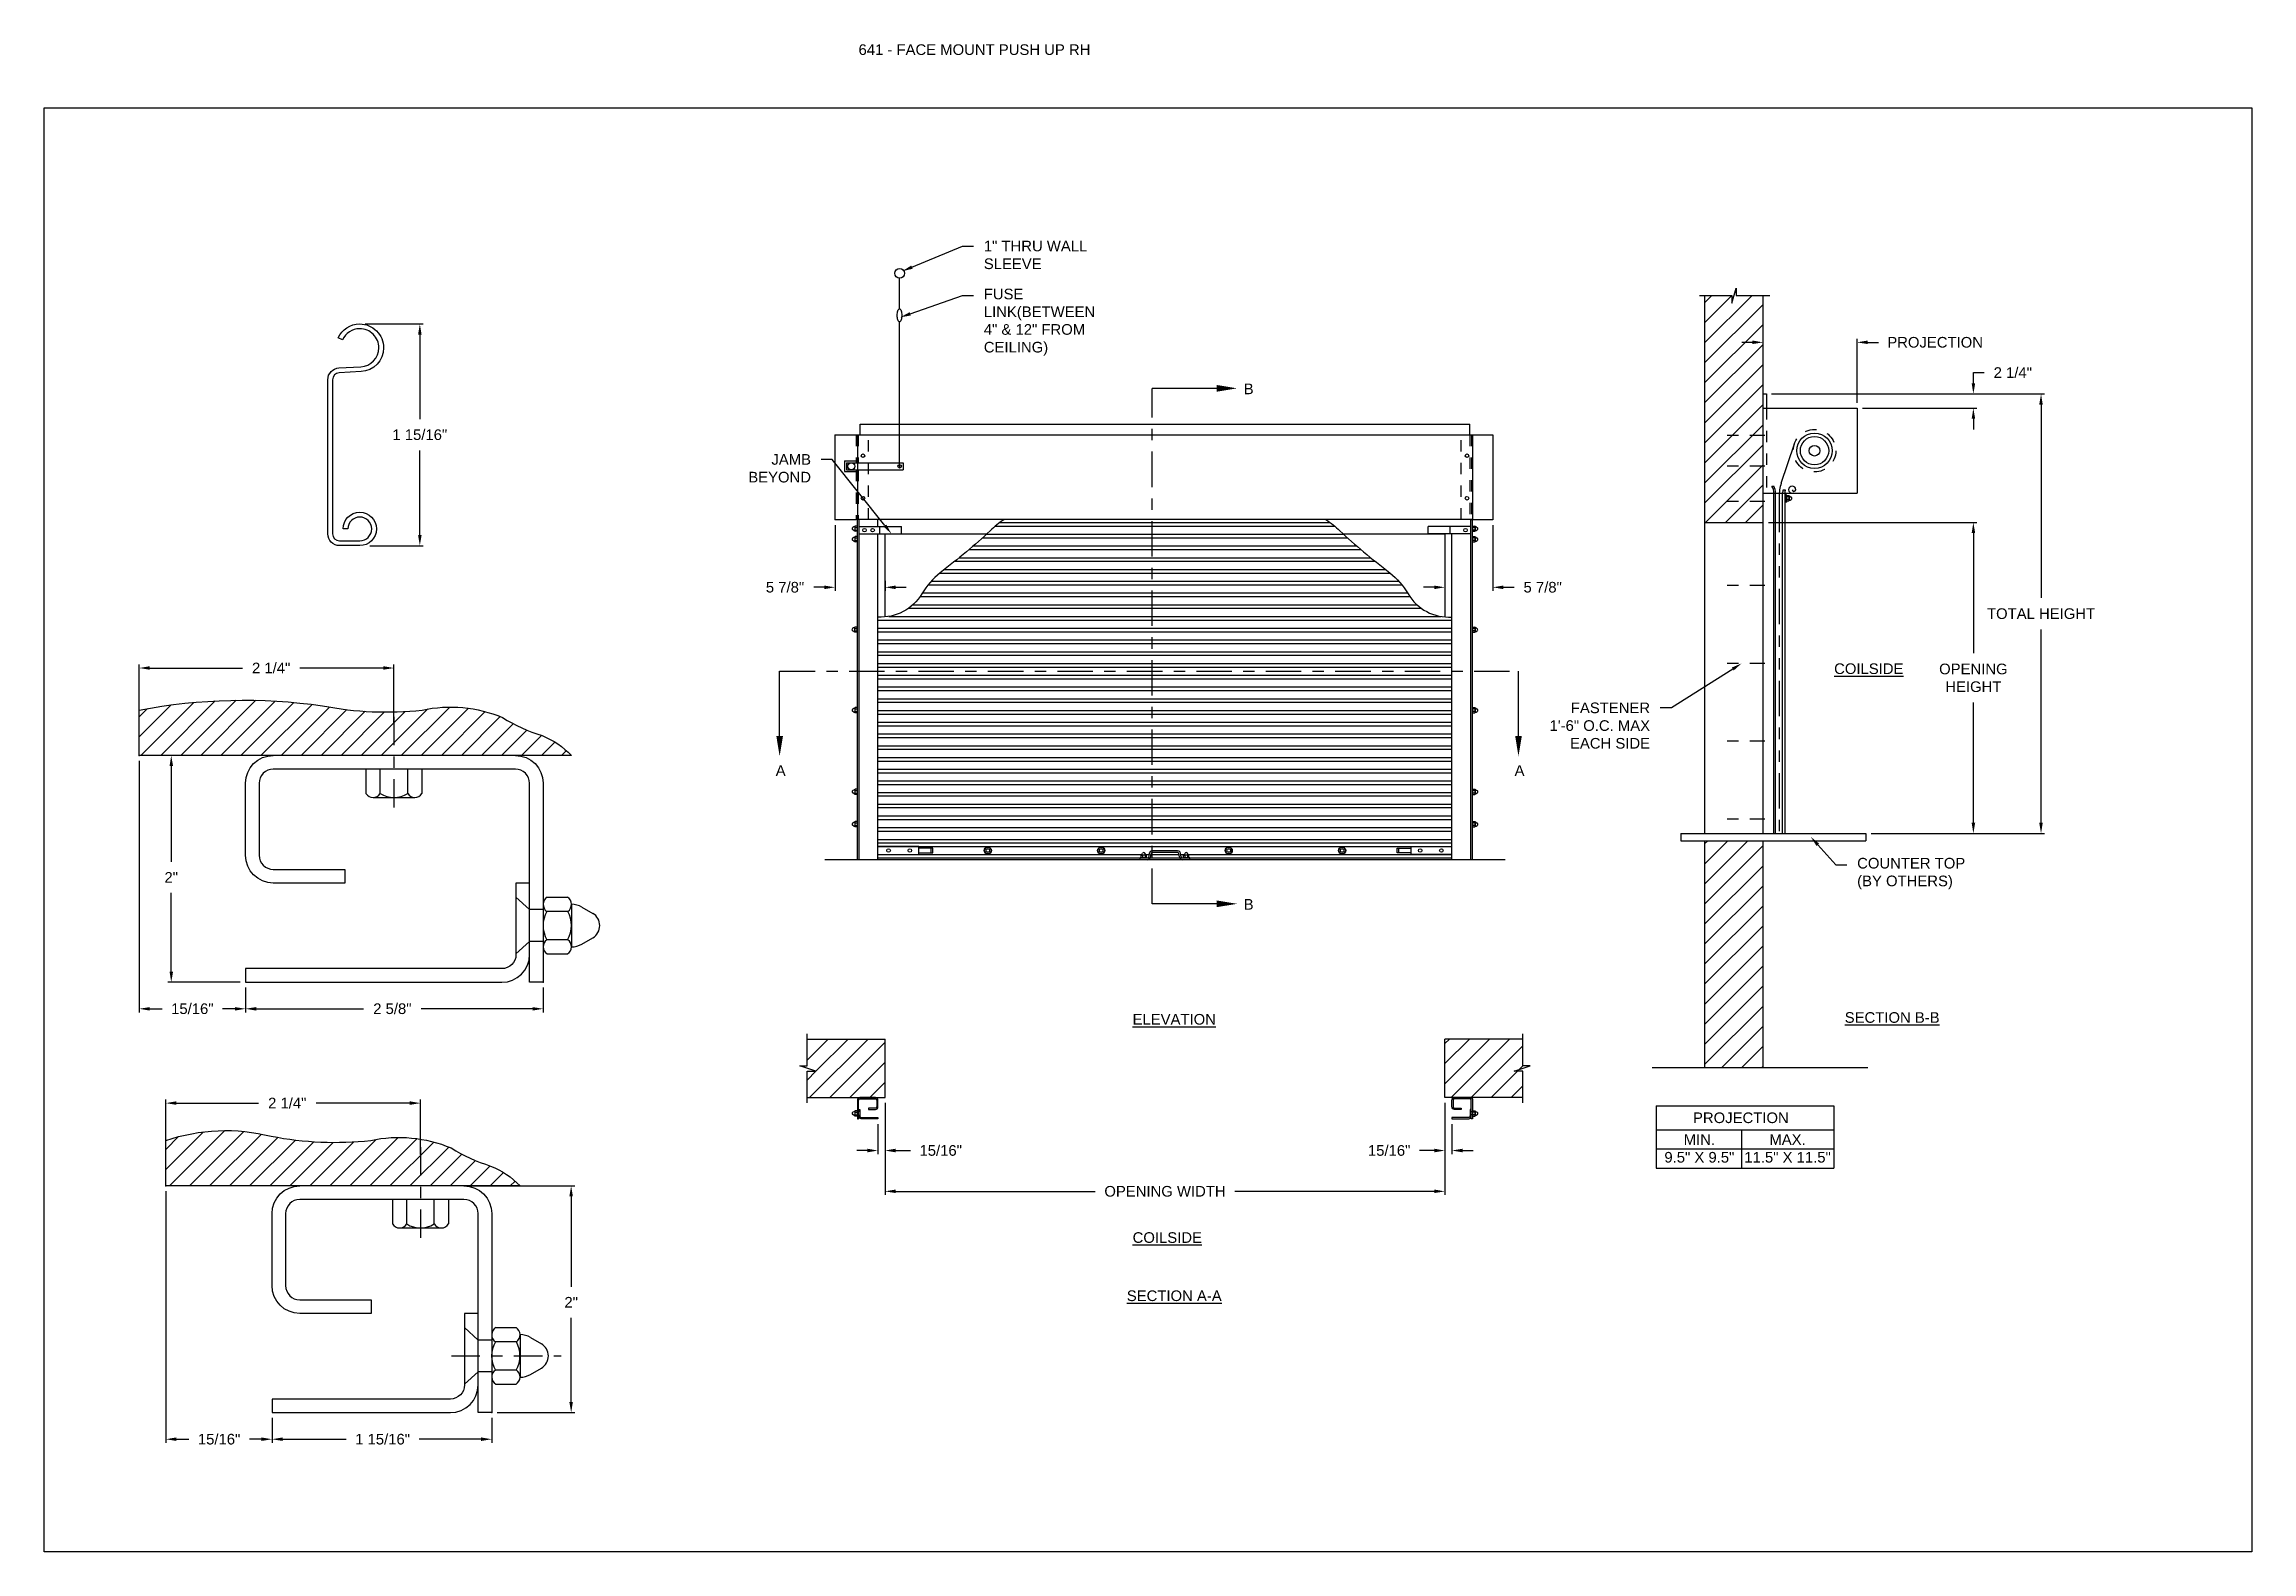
# Model space of a CAD drawing. Header units: inches. Extents: x 169.6 to 213.7, y 214.8 to 266.5.
# Drawn here: x 194.25 to 213.72, y 253.2 to 266.49 of the extents above; entities that cross this region are included whole.
import ezdxf
from ezdxf import colors
from ezdxf.entities.mleader import LeaderData, LeaderLine
from ezdxf.math import Vec2, Vec3

# ---------------------------------------------------------------- set-up
doc = ezdxf.new("R2010")
doc.units = ezdxf.units.IN
doc.header["$LTSCALE"] = 0.25
doc.header["$MEASUREMENT"] = 0
for name, pattern in [('CENTER', [2, 1.25, -0.25, 0.25, -0.25]), ('CENTER2', [1.125, 0.75, -0.125, 0.125, -0.125]), ('HIDDEN', [0.375, 0.25, -0.125]), ('HIDDEN2', [0.1875, 0.125, -0.0625]), ('PHANTOM', [2.5, 1.25, -0.25, 0.25, -0.25, 0.25, -0.25])]:
    doc.linetypes.add(name, pattern=pattern)
for name, color, linetype in [('ANNOTATIONS', 1, 'Continuous'), ('DETAILS', 4, 'Continuous'), ('PUSH UP OPERATION RH', 7, 'Continuous'), ('SECTION CUTS', 6, 'CENTER')]:
    doc.layers.add(name, color=color, linetype=linetype)
doc.styles.add('ARIAL', font='arial.ttf', dxfattribs={"height": 0.09375})
doc.styles.get("Standard").update_dxf_attribs({"font": 'romans.shx'})
doc.dimstyles.new('ARIAL', dxfattribs={"dimtxt": 0.09375, "dimasz": 0.09375, "dimexe": 0.03125, "dimexo": 0.046875, "dimgap": 0.09, "dimtad": 0, "dimtih": 1, "dimtoh": 1, "dimdec": 4, "dimzin": 0, "dimdsep": 46, "dimlunit": 4, "dimtxsty": 'ARIAL', "dimcen": 0.09, "dimadec": 0, "dimazin": 0, "dimtfac": 1, "dimtdec": 4, "dimtix": 1, "dimtofl": 0, "dimtmove": 0, "dimatfit": 3, "dimfxl": 0.18, "dimfrac": 2, "dimtolj": 1, "dimtzin": 0, "dimarcsym": 0})
doc.dimstyles.new('STANDARD$0', dxfattribs={"dimtxt": 0.09375, "dimasz": 0.09375, "dimexe": 0.03125, "dimexo": 0.046875, "dimgap": 0.09, "dimtad": 0, "dimtih": 1, "dimtoh": 1, "dimdec": 4, "dimzin": 0, "dimdsep": 46, "dimtxsty": 'ARIAL', "dimcen": 0.09, "dimadec": 0, "dimazin": 0, "dimtfac": 1, "dimtdec": 4, "dimtofl": 0, "dimtmove": 0, "dimatfit": 1, "dimfxl": 1, "dimtolj": 1, "dimtzin": 0, "dimarcsym": 0})
pattern_1 = [(45, (46.7567, 1.48703), (-0.08838835, 0.08838835), [])]

msp = doc.modelspace()

# ---------------------------------------------------------------- texts
at = {"layer": 'ANNOTATIONS', "insert": (201.43451, 266.4912), "char_height": 0.09375, "width": 6.6097632, "attachment_point": 1, "line_spacing_factor": 0.86134, "style": 'ARIAL'}
msp.add_mtext('641 - FACE MOUNT PUSH UP RH', dxfattribs=at)
at = {"layer": 'ANNOTATIONS', "char_height": 0.09375, "attachment_point": 2, "style": 'ARIAL'}
for s, insert, width in [('{\\LCOILSIDE}', (210.34387, 261.03201), 1.3823677), ('{\\LELEVATION}', (204.21863, 257.94019), 3.0834986), ('{\\LSECTION B-B}', (210.55004, 257.95615), 1.3823677), ('{\\LCOILSIDE}', (204.15727, 256.01552), 1.3823677), ('{\\LSECTION A-A}', (204.21863, 255.50236), 1.3823677)]:
    msp.add_mtext(s, dxfattribs=dict(at, insert=insert, width=width))
for s, width, insert in [('PROJECTION ', 1.7594917, (209.21578, 257.07177)), ('MIN.\\P9.5" X 9.5" ', 0.6711642, (208.84976, 256.87978)), ('MAX.\\P11.5" X 11.5"', 0.7869326, (209.62741, 256.87978))]:
    msp.add_mtext_dynamic_manual_height_columns(s, width=width, gutter_width=1.36268, heights=[0], dxfattribs=dict(at, insert=insert))
at = {"layer": 'SECTION CUTS', "style": 'ARIAL'}
for s, p in [('B', (204.83137, 263.40575)), ('A', (200.70404, 260.04013)), ('A', (207.22, 260.04013)), ('B', (204.83137, 258.86003))]:
    msp.add_text(s, height=0.09375, dxfattribs=at).set_placement(p)

# ---------------------------------------------------------------- blocks, each defined once
blk = doc.blocks.new('*D26')
at = {"layer": 'ANNOTATIONS', "color": 0, "lineweight": -2, "transparency": 16777216}
for p, q in [((209.318, 263.863), (209.224, 263.863)), ((209.412, 263.455), (209.412, 263.895)), ((210.24, 263.329), (210.24, 263.895)), ((210.334, 263.863), (210.428, 263.863))]:
    blk.add_line(p, q, dxfattribs=at)
at = {"layer": 'ANNOTATIONS', "color": 0, "transparency": 16777216}
for points in [[(209.318, 263.879), (209.318, 263.848), (209.412, 263.863)], [(210.334, 263.879), (210.334, 263.848), (210.24, 263.863)]]:
    blk.add_solid(points, dxfattribs=at)
at = {"layer": 'defpoints', "color": 0, "transparency": 16777216}
for p in [(210.24, 263.863), (209.412, 263.408), (210.24, 263.282)]:
    blk.add_point(p, dxfattribs=at)
at = {"layer": 'ANNOTATIONS', "color": 0, "transparency": 16777216, "insert": (210.929, 263.863), "char_height": 0.09375, "attachment_point": 5, "style": 'ARIAL'}
blk.add_mtext('\\A1;PROJECTION', dxfattribs=at)
blk = doc.blocks.new('*D21')
at = {"layer": 'ANNOTATIONS', "color": 0, "lineweight": -2, "transparency": 16777216}
for p, q in [((211.266, 263.502), (211.266, 263.596)), ((211.266, 263.596), (211.36, 263.596)), ((209.487, 263.408), (211.298, 263.408)), ((210.287, 263.282), (211.298, 263.282)), ((211.266, 263.189), (211.266, 263.095))]:
    blk.add_line(p, q, dxfattribs=at)
at = {"layer": 'ANNOTATIONS', "color": 0, "transparency": 16777216}
for points in [[(211.251, 263.502), (211.282, 263.502), (211.266, 263.408)], [(211.251, 263.189), (211.282, 263.189), (211.266, 263.282)]]:
    blk.add_solid(points, dxfattribs=at)
at = {"layer": 'defpoints', "color": 0, "transparency": 16777216}
for p in [(209.44, 263.408), (210.24, 263.282), (211.266, 263.408)]:
    blk.add_point(p, dxfattribs=at)
at = {"layer": 'ANNOTATIONS', "color": 0, "transparency": 16777216, "insert": (211.614, 263.596), "char_height": 0.0938, "attachment_point": 5, "style": 'ARIAL'}
blk.add_mtext('\\A1;2 1/4"', dxfattribs=at)
blk = doc.blocks.new('*D24')
at = {"layer": 'ANNOTATIONS', "color": 0, "lineweight": -2, "transparency": 16777216}
for p, q in [((201.227, 262.252), (201.227, 261.672)), ((201.133, 261.703), (201.039, 261.703)), ((201.668, 261.761), (201.668, 261.672)), ((201.762, 261.703), (201.855, 261.703))]:
    blk.add_line(p, q, dxfattribs=at)
at = {"layer": 'ANNOTATIONS', "color": 0, "transparency": 16777216}
for points in [[(201.133, 261.718), (201.133, 261.687), (201.227, 261.703)], [(201.762, 261.718), (201.762, 261.687), (201.668, 261.703)]]:
    blk.add_solid(points, dxfattribs=at)
at = {"layer": 'defpoints', "color": 0, "transparency": 16777216}
for p in [(201.227, 262.299), (201.227, 261.703), (201.668, 261.808)]:
    blk.add_point(p, dxfattribs=at)
at = {"layer": 'ANNOTATIONS', "color": 0, "transparency": 16777216, "insert": (200.786, 261.703), "char_height": 0.0938, "attachment_point": 5, "style": 'ARIAL'}
blk.add_mtext('\\A1;5 7/8"', dxfattribs=at)
blk = doc.blocks.new('*D25')
at = {"layer": 'ANNOTATIONS', "color": 0, "lineweight": -2, "transparency": 16777216}
for p, q in [((207.027, 262.252), (207.027, 261.672)), ((206.512, 261.703), (206.418, 261.703)), ((206.605, 261.761), (206.605, 261.672)), ((207.121, 261.703), (207.215, 261.703))]:
    blk.add_line(p, q, dxfattribs=at)
at = {"layer": 'ANNOTATIONS', "color": 0, "transparency": 16777216}
for points in [[(206.512, 261.718), (206.512, 261.687), (206.605, 261.703)], [(207.121, 261.718), (207.121, 261.687), (207.027, 261.703)]]:
    blk.add_solid(points, dxfattribs=at)
at = {"layer": 'defpoints', "color": 0, "transparency": 16777216}
for p in [(207.027, 262.299), (206.605, 261.808), (207.027, 261.703)]:
    blk.add_point(p, dxfattribs=at)
at = {"layer": 'ANNOTATIONS', "color": 0, "transparency": 16777216, "insert": (207.468, 261.703), "char_height": 0.0938, "attachment_point": 5, "style": 'ARIAL'}
blk.add_mtext('\\A1;5 7/8"', dxfattribs=at)
blk = doc.blocks.new('*D19')
at = {"layer": 'ANNOTATIONS', "color": 0, "lineweight": -2, "transparency": 16777216}
for p, q in [((206.605, 257.157), (206.605, 256.705)), ((206.668, 256.969), (206.668, 256.705)), ((206.512, 256.736), (206.381, 256.736)), ((206.762, 256.736), (206.855, 256.736))]:
    blk.add_line(p, q, dxfattribs=at)
at = {"layer": 'ANNOTATIONS', "color": 0, "transparency": 16777216}
for points in [[(206.512, 256.752), (206.512, 256.72), (206.605, 256.736)], [(206.762, 256.752), (206.762, 256.72), (206.668, 256.736)]]:
    blk.add_solid(points, dxfattribs=at)
at = {"layer": 'defpoints', "color": 0, "transparency": 16777216}
for p in [(206.605, 257.203), (206.668, 257.016), (206.668, 256.736)]:
    blk.add_point(p, dxfattribs=at)
at = {"layer": 'ANNOTATIONS', "color": 0, "transparency": 16777216, "insert": (206.114, 256.736), "char_height": 0.0938, "attachment_point": 5, "style": 'ARIAL'}
blk.add_mtext('\\A1;15/16"', dxfattribs=at)
blk = doc.blocks.new('*D20')
at = {"layer": 'ANNOTATIONS', "color": 0, "lineweight": -2, "transparency": 16777216}
for p, q in [((201.668, 257.157), (201.668, 256.705)), ((201.605, 256.969), (201.605, 256.705)), ((201.512, 256.736), (201.418, 256.736)), ((201.762, 256.736), (201.892, 256.736))]:
    blk.add_line(p, q, dxfattribs=at)
at = {"layer": 'ANNOTATIONS', "color": 0, "transparency": 16777216}
for points in [[(201.512, 256.752), (201.512, 256.72), (201.605, 256.736)], [(201.762, 256.752), (201.762, 256.72), (201.668, 256.736)]]:
    blk.add_solid(points, dxfattribs=at)
at = {"layer": 'defpoints', "color": 0, "transparency": 16777216}
for p in [(201.668, 257.203), (201.605, 257.016), (201.605, 256.736)]:
    blk.add_point(p, dxfattribs=at)
at = {"layer": 'ANNOTATIONS', "color": 0, "transparency": 16777216, "insert": (202.159, 256.736), "char_height": 0.0938, "attachment_point": 5, "style": 'ARIAL'}
blk.add_mtext('\\A1;15/16"', dxfattribs=at)
blk = doc.blocks.new('*D18')
at = {"layer": 'ANNOTATIONS', "color": 0, "lineweight": -2, "transparency": 16777216}
for p, q in [((209.459, 262.275), (211.298, 262.275)), ((211.266, 262.181), (211.266, 261.121)), ((211.266, 259.626), (211.266, 260.686)), ((210.365, 259.532), (211.298, 259.532))]:
    blk.add_line(p, q, dxfattribs=at)
at = {"layer": 'ANNOTATIONS', "color": 0, "transparency": 16777216}
for points in [[(211.251, 262.181), (211.282, 262.181), (211.266, 262.275)], [(211.251, 259.626), (211.282, 259.626), (211.266, 259.532)]]:
    blk.add_solid(points, dxfattribs=at)
at = {"layer": 'defpoints', "color": 0, "transparency": 16777216}
for p in [(209.412, 262.275), (210.318, 259.532), (211.266, 259.532)]:
    blk.add_point(p, dxfattribs=at)
at = {"layer": 'ANNOTATIONS', "color": 0, "transparency": 16777216, "insert": (211.266, 260.904), "char_height": 0.09375, "attachment_point": 5, "style": 'ARIAL'}
blk.add_mtext('\\A1;OPENING\\PHEIGHT', dxfattribs=at)
blk = doc.blocks.new('*D23')
at = {"layer": 'ANNOTATIONS', "color": 0, "lineweight": -2, "transparency": 16777216}
for p, q in [((209.487, 263.408), (211.894, 263.408)), ((211.863, 263.314), (211.863, 261.609)), ((211.863, 259.626), (211.863, 261.332)), ((210.365, 259.532), (211.894, 259.532))]:
    blk.add_line(p, q, dxfattribs=at)
at = {"layer": 'ANNOTATIONS', "color": 0, "transparency": 16777216}
for points in [[(211.847, 263.314), (211.878, 263.314), (211.863, 263.408)], [(211.847, 259.626), (211.878, 259.626), (211.863, 259.532)]]:
    blk.add_solid(points, dxfattribs=at)
at = {"layer": 'defpoints', "color": 0, "transparency": 16777216}
for p in [(209.44, 263.408), (211.863, 263.408), (210.318, 259.532)]:
    blk.add_point(p, dxfattribs=at)
at = {"layer": 'ANNOTATIONS', "color": 0, "transparency": 16777216, "insert": (211.863, 261.47), "char_height": 0.09375, "attachment_point": 5, "style": 'ARIAL'}
blk.add_mtext('\\A1;TOTAL HEIGHT', dxfattribs=at)
blk = doc.blocks.new('*D22')
at = {"layer": 'ANNOTATIONS', "color": 0, "lineweight": -2, "transparency": 16777216}
for p, q in [((201.668, 256.97), (201.668, 256.345)), ((206.605, 256.973), (206.605, 256.345)), ((201.762, 256.376), (203.52, 256.376)), ((206.512, 256.376), (204.753, 256.376))]:
    blk.add_line(p, q, dxfattribs=at)
at = {"layer": 'ANNOTATIONS', "color": 0, "transparency": 16777216}
for points in [[(201.762, 256.392), (201.762, 256.361), (201.668, 256.376)], [(206.512, 256.392), (206.512, 256.361), (206.605, 256.376)]]:
    blk.add_solid(points, dxfattribs=at)
at = {"layer": 'defpoints', "color": 0, "transparency": 16777216}
for p in [(201.668, 257.017), (206.605, 257.019), (206.605, 256.376)]:
    blk.add_point(p, dxfattribs=at)
at = {"layer": 'ANNOTATIONS', "color": 0, "transparency": 16777216, "insert": (204.137, 256.376), "char_height": 0.09375, "attachment_point": 5, "style": 'ARIAL'}
blk.add_mtext('\\A1;OPENING WIDTH', dxfattribs=at)
blk = doc.blocks.new('*D15')
at = {"layer": 'ANNOTATIONS', "color": 0, "linetype": 'Continuous', "lineweight": -2, "transparency": 16777216}
for p, q in [((195.325, 256.378), (195.325, 254.159)), ((196.262, 254.378), (196.262, 254.159)), ((195.418, 254.19), (195.528, 254.19)), ((196.168, 254.19), (196.062, 254.19))]:
    blk.add_line(p, q, dxfattribs=at)
at = {"layer": 'ANNOTATIONS', "color": 0, "linetype": 'Continuous', "transparency": 16777216}
for points in [[(195.418, 254.206), (195.418, 254.175), (195.325, 254.19)], [(196.168, 254.206), (196.168, 254.175), (196.262, 254.19)]]:
    blk.add_solid(points, dxfattribs=at)
at = {"layer": 'defpoints', "color": 0, "linetype": 'Continuous', "transparency": 16777216}
for p in [(195.325, 256.425), (196.262, 254.425), (196.262, 254.19)]:
    blk.add_point(p, dxfattribs=at)
at = {"layer": 'ANNOTATIONS', "color": 0, "linetype": 'Continuous', "transparency": 16777216, "insert": (195.795, 254.19), "char_height": 0.0938, "attachment_point": 5, "style": 'ARIAL'}
blk.add_mtext('\\A1;15/16"', dxfattribs=at)
blk = doc.blocks.new('*D16')
at = {"layer": 'ANNOTATIONS', "color": 0, "linetype": 'Continuous', "lineweight": -2, "transparency": 16777216}
for p, q in [((196.262, 254.378), (196.262, 254.159)), ((198.2, 254.378), (198.2, 254.159)), ((196.356, 254.19), (196.915, 254.19)), ((198.106, 254.19), (197.558, 254.19))]:
    blk.add_line(p, q, dxfattribs=at)
at = {"layer": 'ANNOTATIONS', "color": 0, "linetype": 'Continuous', "transparency": 16777216}
for points in [[(196.356, 254.206), (196.356, 254.175), (196.262, 254.19)], [(198.106, 254.206), (198.106, 254.175), (198.2, 254.19)]]:
    blk.add_solid(points, dxfattribs=at)
at = {"layer": 'defpoints', "color": 0, "linetype": 'Continuous', "transparency": 16777216}
for p in [(196.262, 254.425), (198.2, 254.425), (196.262, 254.19)]:
    blk.add_point(p, dxfattribs=at)
at = {"layer": 'ANNOTATIONS', "color": 0, "linetype": 'Continuous', "transparency": 16777216, "insert": (197.237, 254.19), "char_height": 0.09375, "attachment_point": 5, "style": 'ARIAL'}
blk.add_mtext('\\A1;1 15/16"', dxfattribs=at)
blk = doc.blocks.new('*D17')
at = {"layer": 'ANNOTATIONS', "color": 0, "linetype": 'Continuous', "lineweight": -2, "transparency": 16777216}
for p, q in [((198.001, 256.425), (198.931, 256.425)), ((198.9, 256.331), (198.9, 255.535)), ((198.9, 254.518), (198.9, 255.261)), ((198.246, 254.425), (198.931, 254.425))]:
    blk.add_line(p, q, dxfattribs=at)
at = {"layer": 'ANNOTATIONS', "color": 0, "linetype": 'Continuous', "transparency": 16777216}
for points in [[(198.884, 256.331), (198.915, 256.331), (198.9, 256.425)], [(198.884, 254.518), (198.915, 254.518), (198.9, 254.425)]]:
    blk.add_solid(points, dxfattribs=at)
at = {"layer": 'defpoints', "color": 0, "linetype": 'Continuous', "transparency": 16777216}
for p in [(197.955, 256.425), (198.9, 256.425), (198.2, 254.425)]:
    blk.add_point(p, dxfattribs=at)
at = {"layer": 'ANNOTATIONS', "color": 0, "linetype": 'Continuous', "transparency": 16777216, "insert": (198.9, 255.398), "char_height": 0.0938, "attachment_point": 5, "style": 'ARIAL'}
blk.add_mtext('\\A1;2"', dxfattribs=at)
blk = doc.blocks.new('*D27')
at = {"layer": 'ANNOTATIONS', "color": 0, "linetype": 'Continuous', "lineweight": -2, "transparency": 16777216}
for p, q in [((195.325, 256.702), (195.325, 257.185)), ((195.418, 257.154), (196.142, 257.154)), ((197.477, 257.154), (196.65, 257.154)), ((197.571, 256.702), (197.571, 257.185))]:
    blk.add_line(p, q, dxfattribs=at)
at = {"layer": 'ANNOTATIONS', "color": 0, "linetype": 'Continuous', "transparency": 16777216}
for points in [[(195.418, 257.17), (195.418, 257.139), (195.325, 257.154)], [(197.477, 257.17), (197.477, 257.139), (197.571, 257.154)]]:
    blk.add_solid(points, dxfattribs=at)
at = {"layer": 'defpoints', "color": 0, "linetype": 'Continuous', "transparency": 16777216}
for p in [(197.571, 257.154), (195.325, 256.655), (197.571, 256.655)]:
    blk.add_point(p, dxfattribs=at)
at = {"layer": 'ANNOTATIONS', "color": 0, "linetype": 'Continuous', "transparency": 16777216, "insert": (196.396, 257.154), "char_height": 0.0938, "attachment_point": 5, "style": 'ARIAL'}
blk.add_mtext('\\A1;2 1/4"', dxfattribs=at)
blk = doc.blocks.new('*D28')
at = {"layer": 'ANNOTATIONS', "color": 0, "linetype": 'Continuous', "lineweight": -2, "transparency": 16777216}
for p, q in [((195.091, 260.173), (195.091, 257.954)), ((196.028, 258.173), (196.028, 257.954)), ((195.184, 257.986), (195.292, 257.986)), ((195.934, 257.986), (195.826, 257.986))]:
    blk.add_line(p, q, dxfattribs=at)
at = {"layer": 'ANNOTATIONS', "color": 0, "linetype": 'Continuous', "transparency": 16777216}
for points in [[(195.184, 258.001), (195.184, 257.97), (195.091, 257.986)], [(195.934, 258.001), (195.934, 257.97), (196.028, 257.986)]]:
    blk.add_solid(points, dxfattribs=at)
at = {"layer": 'defpoints', "color": 0, "linetype": 'Continuous', "transparency": 16777216}
for p in [(195.091, 260.22), (196.028, 258.22), (196.028, 257.986)]:
    blk.add_point(p, dxfattribs=at)
at = {"layer": 'ANNOTATIONS', "color": 0, "linetype": 'Continuous', "transparency": 16777216, "insert": (195.559, 257.986), "char_height": 0.0938, "attachment_point": 5, "style": 'ARIAL'}
blk.add_mtext('\\A1;15/16"', dxfattribs=at)
blk = doc.blocks.new('*D29')
at = {"layer": 'ANNOTATIONS', "color": 0, "linetype": 'Continuous', "lineweight": -2, "transparency": 16777216}
for p, q in [((196.028, 258.173), (196.028, 257.954)), ((198.653, 258.173), (198.653, 257.954)), ((196.122, 257.986), (197.069, 257.986)), ((198.559, 257.986), (197.577, 257.986))]:
    blk.add_line(p, q, dxfattribs=at)
at = {"layer": 'ANNOTATIONS', "color": 0, "linetype": 'Continuous', "transparency": 16777216}
for points in [[(196.122, 258.001), (196.122, 257.97), (196.028, 257.986)], [(198.559, 258.001), (198.559, 257.97), (198.653, 257.986)]]:
    blk.add_solid(points, dxfattribs=at)
at = {"layer": 'defpoints', "color": 0, "linetype": 'Continuous', "transparency": 16777216}
for p in [(196.028, 258.22), (198.653, 258.22), (196.028, 257.986)]:
    blk.add_point(p, dxfattribs=at)
at = {"layer": 'ANNOTATIONS', "color": 0, "linetype": 'Continuous', "transparency": 16777216, "insert": (197.323, 257.986), "char_height": 0.0938, "attachment_point": 5, "style": 'ARIAL'}
blk.add_mtext('\\A1;2 5/8"', dxfattribs=at)
blk = doc.blocks.new('*D30')
at = {"layer": 'ANNOTATIONS', "color": 0, "linetype": 'Continuous', "lineweight": -2, "transparency": 16777216}
for p, q in [((196.226, 260.22), (195.342, 260.22)), ((195.373, 260.126), (195.373, 259.282)), ((195.373, 258.314), (195.373, 259.008)), ((195.981, 258.22), (195.342, 258.22))]:
    blk.add_line(p, q, dxfattribs=at)
at = {"layer": 'ANNOTATIONS', "color": 0, "linetype": 'Continuous', "transparency": 16777216}
for points in [[(195.358, 260.126), (195.389, 260.126), (195.373, 260.22)], [(195.358, 258.314), (195.389, 258.314), (195.373, 258.22)]]:
    blk.add_solid(points, dxfattribs=at)
at = {"layer": 'defpoints', "color": 0, "linetype": 'Continuous', "transparency": 16777216}
for p in [(195.373, 260.22), (196.273, 260.22), (196.028, 258.22)]:
    blk.add_point(p, dxfattribs=at)
at = {"layer": 'ANNOTATIONS', "color": 0, "linetype": 'Continuous', "transparency": 16777216, "insert": (195.373, 259.145), "char_height": 0.0938, "attachment_point": 5, "style": 'ARIAL'}
blk.add_mtext('\\A1;2"', dxfattribs=at)
blk = doc.blocks.new('*D31')
at = {"layer": 'ANNOTATIONS', "color": 0, "linetype": 'Continuous', "lineweight": -2, "transparency": 16777216}
for p, q in [((195.091, 260.497), (195.091, 261.023)), ((195.184, 260.991), (196, 260.991)), ((197.243, 260.991), (196.508, 260.991)), ((197.337, 260.497), (197.337, 261.023))]:
    blk.add_line(p, q, dxfattribs=at)
at = {"layer": 'ANNOTATIONS', "color": 0, "linetype": 'Continuous', "transparency": 16777216}
for points in [[(195.184, 261.007), (195.184, 260.976), (195.091, 260.991)], [(197.243, 261.007), (197.243, 260.976), (197.337, 260.991)]]:
    blk.add_solid(points, dxfattribs=at)
at = {"layer": 'defpoints', "color": 0, "linetype": 'Continuous', "transparency": 16777216}
for p in [(197.337, 260.991), (195.091, 260.451), (197.337, 260.451)]:
    blk.add_point(p, dxfattribs=at)
at = {"layer": 'ANNOTATIONS', "color": 0, "linetype": 'Continuous', "transparency": 16777216, "insert": (196.254, 260.991), "char_height": 0.0938, "attachment_point": 5, "style": 'ARIAL'}
blk.add_mtext('\\A1;2 1/4"', dxfattribs=at)
blk = doc.blocks.new('*D112')
at = {"layer": 'ANNOTATIONS', "color": 0, "lineweight": -2, "transparency": 16777216}
for p, q in [((197.083, 264.025), (197.596, 264.025)), ((197.565, 263.931), (197.565, 263.186)), ((197.565, 262.164), (197.565, 262.909)), ((197.125, 262.07), (197.596, 262.07))]:
    blk.add_line(p, q, dxfattribs=at)
at = {"layer": 'ANNOTATIONS', "color": 0, "transparency": 16777216}
for points in [[(197.55, 263.931), (197.581, 263.931), (197.565, 264.025)], [(197.55, 262.164), (197.581, 262.164), (197.565, 262.07)]]:
    blk.add_solid(points, dxfattribs=at)
at = {"layer": 'defpoints', "color": 0, "transparency": 16777216}
for p in [(197.036, 264.025), (197.078, 262.07), (197.565, 262.07)]:
    blk.add_point(p, dxfattribs=at)
at = {"layer": 'ANNOTATIONS', "color": 0, "transparency": 16777216, "insert": (197.565, 263.048), "char_height": 0.09375, "attachment_point": 5, "style": 'ARIAL'}
blk.add_mtext('\\A1;1 15/16"', dxfattribs=at)

# ---------------------------------------------------------------- dimensions: what is measured, and where the dimension line sits
at = {"layer": 'ANNOTATIONS'}
for base, p1, p2, angle, text, picture, middle in [((197.56524, 262.07023), (197.03567, 264.02504), (197.07784, 262.07023), 90, '1 15/16"', '*D112', (197.56524, 263.04764)), ((211.26629, 263.40811), (210.24018, 263.2823), (209.44047, 263.40811), 90, '2 1/4"', '*D21', (211.61394, 263.59561)), ((211.86275, 263.40811), (210.318, 259.5323), (209.44047, 263.40811), 90, 'TOTAL HEIGHT', '*D23', (211.86275, 261.4702)), ((201.22659, 261.70285), (201.668, 261.80759), (201.22659, 262.29878), 180, '5 7/8"', '*D24', (200.78599, 261.70285)), ((207.02737, 261.70285), (206.6055, 261.80777), (207.02737, 262.29878), 180, '5 7/8"', '*D25', (207.46797, 261.70285))]:
    dim = msp.add_linear_dim(base=base, p1=p1, p2=p2, angle=angle, text=text, dimstyle='STANDARD$0', dxfattribs=at)
    dim.commit()
    dim.dimension.update_dxf_attribs({"geometry": picture, "text_midpoint": middle, "dimtype": 160})
for base, p1, p2, text, picture, middle in [((210.24018, 263.8634), (209.41175, 263.40811), (210.24018, 263.2823), 'PROJECTION', '*D26', (210.92929, 263.8634)), ((201.6055, 256.73607), (201.668, 257.20341), (201.6055, 257.01601), '15/16"', '*D20', (202.15907, 256.73607)), ((206.668, 256.73607), (206.6055, 257.20341), (206.668, 257.01601), '15/16"', '*D19', (206.11443, 256.73607))]:
    dim = msp.add_linear_dim(base=base, p1=p1, p2=p2, text=text, dimstyle='STANDARD$0', dxfattribs=at)
    dim.commit()
    dim.dimension.update_dxf_attribs({"geometry": picture, "text_midpoint": middle, "dimtype": 160})
dim = msp.add_linear_dim(base=(211.26629, 259.5323), p1=(209.41175, 262.2751), p2=(210.318, 259.5323), angle=90, text='OPENING\\PHEIGHT', dimstyle='STANDARD$0', dxfattribs=at)
dim.commit()
dim.dimension.update_dxf_attribs({"geometry": '*D18', "text_midpoint": (211.26629, 260.9037)})
at = {"layer": 'ANNOTATIONS', "linetype": 'Continuous'}
for base, p1, p2, picture, middle in [((197.336905, 260.991443), (195.090554, 260.450543), (197.336905, 260.450543), '*D31', (196.25434, 260.991443)), ((196.02805, 257.98551), (195.09055, 260.21981), (196.02805, 258.21981), '*D28', (195.5593, 257.98551)), ((197.570871, 257.154155), (195.32452, 256.655273), (197.570871, 256.655273), '*D27', (196.396139, 257.154155)), ((196.26202, 254.19024), (195.32452, 256.42454), (196.26202, 254.42454), '*D15', (195.79464, 254.19024))]:
    dim = msp.add_linear_dim(base=base, p1=p1, p2=p2, dimstyle='ARIAL', dxfattribs=at)
    dim.commit()
    dim.dimension.update_dxf_attribs({"geometry": picture, "text_midpoint": middle, "dimtype": 160})
for base, p1, p2, angle, picture, middle in [((195.37327, 260.21981), (196.02805, 258.21981), (196.27305, 260.21981), 90, '*D30', (195.37327, 259.14522)), ((196.02805, 257.98551), (198.65305, 258.21981), (196.02805, 258.21981), 180, '*D29', (197.32318, 257.98551)), ((198.89961, 256.42454), (198.19952, 254.42454), (197.95452, 256.42454), 90, '*D17', (198.89961, 255.39787)), ((196.26202, 254.19024), (198.19952, 254.42454), (196.26202, 254.42454), 180, '*D16', (197.23694, 254.19024))]:
    dim = msp.add_linear_dim(base=base, p1=p1, p2=p2, angle=angle, dimstyle='ARIAL', dxfattribs=at)
    dim.commit()
    dim.dimension.update_dxf_attribs({"geometry": picture, "text_midpoint": middle, "dimtype": 160})
at = {"layer": 'ANNOTATIONS'}
dim = msp.add_linear_dim(base=(206.6055, 256.37644), p1=(201.668, 257.01653), p2=(206.6055, 257.0195), text='OPENING WIDTH', dimstyle='STANDARD$0', dxfattribs=at)
dim.commit()
dim.dimension.update_dxf_attribs({"geometry": '*D22', "text_midpoint": (204.13675, 256.37644)})

# ---------------------------------------------------------------- hatches: boundary and pattern name
at = {"layer": 'DETAILS', "linetype": 'Continuous'}
h = msp.add_hatch(dxfattribs=at)
h.set_pattern_fill('ANSI31', color=256, style=0)
h.set_pattern_definition([(45, (207.84584, 234.0712), (-0.08838835, 0.08838835), [])])
h.paths.add_polyline_path([(197.58591, 260.62036, -0.07533914), (196.70814, 260.65781, 0.08278107), (195.09055, 260.62036), (195.09055, 260.21981), (198.90279, 260.21981, 0.10706088), (198.64297, 260.39476, -0.06290317), (198.29406, 260.55431, 0.15379408)])
h.paths.add_polyline_path([(196.067, 261.06335), (196.44168, 261.06335), (196.44168, 260.91953), (196.067, 260.91953)], flags=9)
h = msp.add_hatch(dxfattribs=at)
h.set_pattern_fill('ANSI31', color=256, style=0)
h.set_pattern_definition([(45, (207.39231, 230.27593), (-0.08838835, 0.08838835), [])])
h.paths.add_polyline_path([(197.13237, 256.82509, -0.07533914), (196.25461, 256.86254, 0.14389298), (195.32452, 256.82509), (195.32452, 256.42454), (198.44925, 256.42454, 0.10706088), (198.18944, 256.59949, -0.06290317), (197.84052, 256.75904, 0.15379408)])
h.paths.add_polyline_path([(196.20496, 257.05689), (196.58962, 257.05689), (196.58962, 257.25008), (196.20496, 257.25008)], flags=9)
at = {"layer": 'PUSH UP OPERATION RH', "linetype": 'Continuous'}
h = msp.add_hatch(dxfattribs=at)
h.set_pattern_fill('ANSI31', color=256, style=0)
h.set_pattern_definition(pattern_1)
h.paths.add_polyline_path([(209.41175, 264.27682), (209.17525, 264.27682), (209.17525, 264.34148), (209.13684, 264.20812), (209.13684, 264.27682), (208.89612, 264.27682), (208.89612, 262.2751), (209.41175, 262.2751)])
h = msp.add_hatch(dxfattribs=at)
h.set_pattern_fill('ANSI31', color=256, style=0)
h.set_pattern_definition(pattern_1)
h.paths.add_polyline_path([(209.41175, 259.4683), (209.17525, 259.4683), (209.17525, 259.53296), (209.13684, 259.3996), (209.13684, 259.4683), (208.89612, 259.4683), (208.89612, 257.46658), (209.41175, 257.46658)])
at = {"layer": 'PUSH UP OPERATION RH'}
h = msp.add_hatch(dxfattribs=at)
h.set_pattern_fill('ANSI31', color=256, style=0)
h.set_pattern_definition(pattern_1)
h.paths.add_polyline_path([(207.293, 257.43493), (207.21503, 257.43493), (207.3571, 257.48183), (207.293, 257.48183), (207.293, 257.71903), (206.6055, 257.71903), (206.6055, 257.20341), (207.293, 257.20341)])
h.paths.add_polyline_path([(201.668, 257.71903), (200.9805, 257.71903), (200.9805, 257.48183), (200.91639, 257.48183), (201.05846, 257.43493), (200.9805, 257.43493), (200.9805, 257.20341), (201.668, 257.20341)])

# ---------------------------------------------------------------- linework, layer by layer
at = {"layer": 'ANNOTATIONS'}
for p, q in [((208.46958, 257.1312), (208.46958, 256.57983)), ((208.46958, 257.1312), (210.03469, 257.1312)), ((210.03469, 257.1312), (210.03469, 256.57983)), ((208.46958, 256.91973), (210.03469, 256.91973)), ((209.21995, 256.91973), (209.21995, 256.57983)), ((208.46958, 256.74978), (210.03469, 256.74978)), ((208.46958, 256.57983), (210.03469, 256.57983))]:
    msp.add_line(p, q, dxfattribs=at)
at = {"layer": 'defpoints'}
msp.add_lwpolyline([(213.72204, 253.19707), (194.25216, 253.19707), (194.25216, 265.93218), (213.72204, 265.93218)], close=True, dxfattribs=at)
at = {"layer": 'DETAILS'}
for p, q in [((197.0349, 264.02504), (197.03566, 264.02504)), ((197.0349, 263.98304), (197.03566, 263.98304)), ((198.90279, 260.21981), (195.09055, 260.21981)), ((198.44925, 256.42454), (195.32452, 256.42454))]:
    msp.add_line(p, q, dxfattribs=at)
at = {"layer": 'DETAILS', "linetype": 'Continuous'}
for p, q in [((195.09055, 260.21981), (195.09055, 260.62036)), ((197.09055, 260.09981), (197.09055, 259.88366)), ((197.21555, 259.88395), (197.21555, 260.09981)), ((197.45826, 259.88395), (197.45826, 260.09981)), ((197.58326, 260.09981), (197.58326, 259.88366)), ((197.15296, 259.8485), (197.52084, 259.8485)), ((198.41305, 258.96981), (198.53305, 258.86044)), ((198.68867, 258.96981), (198.86698, 258.96981)), ((198.65305, 258.86044), (198.53305, 258.86044)), ((198.65304, 258.91143), (198.65307, 258.52579)), ((198.87004, 258.84483), (198.68571, 258.84481)), ((198.90277, 258.90816), (198.90279, 258.53328)), ((198.99506, 258.88271), (199.09097, 258.82733)), ((198.41305, 258.46981), (198.53305, 258.57919)), ((198.65305, 258.57919), (198.53305, 258.57919)), ((198.87004, 258.5948), (198.68571, 258.59481)), ((198.99506, 258.55691), (199.09097, 258.61229)), ((198.68867, 258.46981), (198.86698, 258.46981)), ((195.32452, 256.42454), (195.32452, 256.82509)), ((197.32452, 256.30454), (197.32452, 256.08839)), ((197.44952, 256.08868), (197.44952, 256.30454)), ((197.69222, 256.08868), (197.69222, 256.30454)), ((197.81722, 256.30454), (197.81722, 256.08839)), ((197.38693, 256.05323), (197.75481, 256.05323)), ((197.95952, 255.17454), (198.07952, 255.06517)), ((198.19952, 255.06517), (198.07952, 255.06517)), ((198.1995, 255.11616), (198.19953, 254.73052)), ((198.23514, 255.17454), (198.41345, 255.17454)), ((198.44923, 255.11289), (198.44926, 254.73801)), ((198.54153, 255.08744), (198.63743, 255.03206)), ((198.41651, 255.04956), (198.23218, 255.04954)), ((197.95952, 254.67454), (198.07952, 254.78392)), ((198.19952, 254.78392), (198.07952, 254.78392)), ((198.41651, 254.79953), (198.23218, 254.79954)), ((198.23514, 254.67454), (198.41345, 254.67454)), ((198.54153, 254.76164), (198.63743, 254.81702))]:
    msp.add_line(p, q, dxfattribs=at)
at = {"layer": 'DETAILS', "linetype": 'CENTER', "ltscale": 0.8}
for p, q in [((197.3369, 260.56126), (197.3369, 259.73651)), ((197.57087, 256.76599), (197.57087, 255.94124)), ((197.84571, 254.92454), (198.81156, 254.92454))]:
    msp.add_line(p, q, dxfattribs=at)
at = {"layer": 'DETAILS'}
msp.add_lwpolyline([(197.24567, 263.81504, -0.39895955), (197.04666, 263.60533), (196.85441, 263.59525, 0.39895955), (196.79566, 263.53334), (196.79566, 262.17423, 0.41421356), (196.85766, 262.11223), (197.03566, 262.11223, 2.41421356), (196.93066, 262.21723), (196.88866, 262.21723, -2.41421356), (197.03566, 262.07023), (196.85766, 262.07023, -0.41421356), (196.75366, 262.17423), (196.75366, 263.53334, -0.39895955), (196.85222, 263.6372), (197.04446, 263.64727, 0.39895955), (197.20367, 263.81504, 0.41491795), (197.03527, 263.98304, 0.29455643), (196.88248, 263.885), (196.88216, 263.88431), (196.84395, 263.90173), (196.84426, 263.90242, -0.29428604), (197.0353, 264.02504, -0.41473176)], format="xyb", close=True, dxfattribs=at)
at = {"layer": 'DETAILS', "linetype": 'Continuous'}
for points in [[(195.09055, 260.62036, -0.08278107), (196.70814, 260.65781, 0.07533914), (197.58591, 260.62036, -0.15379408), (198.29406, 260.55431, 0.06290317), (198.64297, 260.39476, -0.10706088), (198.90279, 260.21981, -12.42229362), (198.90279, 260.21981, -0.16205101)], [(195.32452, 256.82509, -0.14389298), (196.25461, 256.86254, 0.07533914), (197.13237, 256.82509, -0.15379408), (197.84052, 256.75904, 0.06290317), (198.18944, 256.59949, -0.10706088), (198.44925, 256.42454, -12.42229362), (198.44925, 256.42454, -0.16205101)]]:
    msp.add_lwpolyline(points, format="xyb", dxfattribs=at)
at = {"layer": 'DETAILS'}
for points in [[(198.40805, 260.21981, -0.41421356), (198.65305, 259.97481), (198.65305, 258.21981), (198.53305, 258.21981), (198.53305, 259.97481, 0.41421356), (198.40805, 260.09981), (196.27305, 260.09981, 0.41421356), (196.14805, 259.97481), (196.14805, 259.33981, 0.41421356), (196.27305, 259.21481), (196.90305, 259.21481), (196.90305, 259.09481), (196.27305, 259.09481, -0.41421356), (196.02805, 259.33981), (196.02805, 259.97481, -0.41421356), (196.27305, 260.21981)], [(198.53305, 259.09481), (198.41305, 259.09481), (198.41305, 258.46481, -0.41421356), (198.28805, 258.33981), (196.02805, 258.33981), (196.02805, 258.21981), (198.28805, 258.21981, 0.41421356), (198.53305, 258.46481)], [(197.95452, 256.42454, -0.41421356), (198.19952, 256.17954), (198.19952, 254.42454), (198.07952, 254.42454), (198.07952, 256.17954, 0.41421356), (197.95452, 256.30454), (196.50702, 256.30454, 0.41421356), (196.38202, 256.17954), (196.38202, 255.54454, 0.41421356), (196.50702, 255.41954), (197.13702, 255.41954), (197.13702, 255.29954), (196.50702, 255.29954, -0.41421356), (196.26202, 255.54454), (196.26202, 256.17954, -0.41421356), (196.50702, 256.42454)], [(198.07952, 255.29954), (197.95952, 255.29954), (197.95952, 254.66954, -0.41421356), (197.83452, 254.54454), (196.26202, 254.54454), (196.26202, 254.42454), (197.83452, 254.42454, 0.41421356), (198.07952, 254.66954)]]:
    msp.add_lwpolyline(points, format="xyb", dxfattribs=at)
at = {"layer": 'DETAILS', "linetype": 'Continuous'}
for centre, radius, start, end in [((197.15296, 259.92147), 0.07297, 211.206831, 329.063908), ((197.3369, 260.07389), 0.22539, 237.424664, 302.575336), ((197.52084, 259.92147), 0.07297, 210.936092, 328.793169), ((198.72703, 258.90634), 0.07416, 121.141954, 236.052996), ((198.82864, 258.90635), 0.07415, 303.940305, 58.865128), ((198.90222, 258.71981), 0.25, 150, 210), ((198.64769, 258.72099), 0.25451, 330.279936, 29.115949), ((198.89695, 258.70698), 0.20127, 60.825773, 88.343465), ((199.02722, 258.71981), 0.125, 300.664623, 59.335377), ((198.72703, 258.53329), 0.07416, 123.947004, 238.858046), ((198.82864, 258.53328), 0.07415, 301.134872, 56.059695), ((198.89695, 258.73265), 0.20127, 271.656535, 299.174227), ((197.38693, 256.1262), 0.07297, 211.206831, 329.063908), ((197.57087, 256.27862), 0.22539, 237.424664, 302.575336), ((197.75481, 256.1262), 0.07297, 210.936092, 328.793169), ((198.27349, 255.11107), 0.07416, 121.141954, 236.052996), ((198.37511, 255.11108), 0.07415, 303.940305, 58.865128), ((198.44342, 254.91171), 0.20127, 60.825773, 88.343465), ((198.44868, 254.92454), 0.25, 150, 210), ((198.19416, 254.92572), 0.25451, 330.279936, 29.115949), ((198.57368, 254.92454), 0.125, 300.664623, 59.335377), ((198.27349, 254.73802), 0.07416, 123.947004, 238.858046), ((198.37511, 254.73801), 0.07415, 301.134872, 56.059695), ((198.44342, 254.93738), 0.20127, 271.656535, 299.174227)]:
    msp.add_arc(centre, radius, start, end, dxfattribs=at)
at = {"layer": 'DETAILS', "linetype": 'ByBlock'}
for p in [(195.09055, 260.21981), (198.65305, 258.21981), (198.65305, 258.21981), (195.32452, 256.42454), (198.19952, 254.42454), (198.19952, 254.42454)]:
    msp.add_point(p, dxfattribs=at)
at = {"layer": 'PUSH UP OPERATION RH', "linetype": 'Continuous'}
for p, q in [((201.79649, 264.15846), (201.79649, 264.42922)), ((208.84973, 264.27682), (209.13684, 264.27682)), ((208.89612, 264.27682), (208.89612, 259.5323)), ((209.13684, 264.20812), (209.17525, 264.34148)), ((209.13684, 264.27682), (209.13684, 264.20812)), ((209.17525, 264.34148), (209.17525, 264.27682)), ((209.17525, 264.27682), (209.47044, 264.27682)), ((209.41175, 259.5323), (209.41175, 264.27682)), ((201.79649, 262.78543), (201.79649, 264.04396)), ((209.41175, 263.40811), (209.44047, 263.40811)), ((209.41175, 263.2823), (210.24018, 263.2823)), ((209.44047, 263.40811), (209.44047, 263.2823)), ((210.24018, 263.2823), (210.24018, 262.5323)), ((201.22659, 263.04878), (201.42972, 263.04878)), ((201.22659, 263.04878), (201.22659, 262.29878)), ((201.42386, 263.04878), (206.84964, 263.04878)), ((201.42386, 263.04878), (201.42386, 262.30078)), ((201.44925, 263.14253), (206.82425, 263.14253)), ((201.44925, 263.04878), (201.44925, 263.14253)), ((206.82425, 263.04878), (206.82425, 263.14253)), ((206.82425, 263.04878), (207.02737, 263.04878)), ((206.84964, 263.04878), (206.84964, 262.30078)), ((207.02737, 263.04878), (207.02737, 262.29878)), ((209.572, 262.62138), (209.68734, 262.9667)), ((201.3112, 262.81668), (201.3112, 262.72293)), ((201.3112, 262.81668), (201.41409, 262.81668)), ((201.3112, 262.72293), (201.41409, 262.72293)), ((201.32682, 262.80105), (201.82774, 262.80105)), ((201.32682, 262.80105), (201.32682, 262.73855)), ((201.32682, 262.73855), (201.82774, 262.73855)), ((201.79649, 262.78543), (201.79649, 262.75418)), ((201.82774, 262.80105), (201.82774, 262.73855)), ((209.41175, 262.5323), (210.24018, 262.5323)), ((209.49018, 262.5948), (209.50581, 262.5948)), ((209.49018, 262.5323), (209.52143, 262.5323)), ((209.50583, 259.53286), (209.50583, 262.53286)), ((209.52143, 259.5323), (209.52143, 262.5323)), ((209.52143, 262.5323), (209.58393, 262.5323)), ((209.58393, 259.5323), (209.58393, 262.5323)), ((209.58393, 262.5323), (209.60346, 262.5323)), ((209.5879, 262.56355), (209.60743, 262.56355)), ((209.60346, 262.5323), (209.60346, 259.5323)), ((209.61909, 262.51916), (209.60346, 262.51916)), ((209.60346, 262.45666), (209.61909, 262.45666)), ((209.61909, 262.45666), (209.61909, 262.51916)), ((209.62204, 262.46447), (209.63933, 262.46447)), ((209.63892, 262.49963), (209.62215, 262.49963)), ((209.6393, 262.47619), (209.62231, 262.47619)), ((209.62242, 262.51135), (209.63852, 262.51135)), ((209.6425, 262.50562), (209.64259, 262.46952)), ((209.65063, 262.47235), (209.66013, 262.47782)), ((209.65115, 262.50318), (209.66014, 262.49799)), ((201.41409, 262.29878), (201.22659, 262.29878)), ((201.42386, 259.30078), (201.42386, 262.30078)), ((206.84964, 262.30078), (201.42386, 262.30078)), ((201.43948, 259.30078), (201.43948, 262.30078)), ((201.6055, 262.23828), (201.6055, 262.30078)), ((202.6813, 262.27458), (205.59219, 262.27458)), ((206.83401, 259.30078), (206.83401, 262.30078)), ((207.02737, 262.29878), (206.83987, 262.29878)), ((206.84964, 259.30078), (206.84964, 262.30078)), ((208.89612, 262.2751), (209.41175, 262.2751)), ((201.39179, 262.23516), (201.3828, 262.22997)), ((201.39179, 262.14141), (201.3828, 262.13622)), ((201.39232, 262.20433), (201.38281, 262.2098)), ((201.39232, 262.11058), (201.38281, 262.11605)), ((201.40044, 262.2376), (201.40035, 262.20149)), ((201.40044, 262.14385), (201.40035, 262.10774)), ((201.4209, 262.19645), (201.40361, 262.19645)), ((201.4209, 262.1027), (201.40361, 262.1027)), ((201.40364, 262.20817), (201.42063, 262.20817)), ((201.40364, 262.11442), (201.42063, 262.11442)), ((201.40402, 262.23161), (201.42079, 262.23161)), ((201.40402, 262.13786), (201.42079, 262.13786)), ((201.42052, 262.24332), (201.40442, 262.24332)), ((201.42052, 262.14957), (201.40442, 262.14957)), ((201.43948, 262.23828), (201.81448, 262.23828)), ((201.43948, 262.17578), (201.81448, 262.17578)), ((201.6055, 259.30078), (201.6055, 262.17578)), ((201.62112, 262.17578), (201.62112, 262.23828)), ((201.668, 261.44141), (201.668, 262.17378)), ((201.668, 262.17378), (202.56524, 262.17378)), ((201.81448, 262.17578), (201.81448, 262.23828)), ((202.44706, 262.06735), (205.82644, 262.06735)), ((202.52867, 262.13972), (205.74483, 262.13972)), ((202.56227, 262.17097), (205.71123, 262.17097)), ((202.64087, 262.24333), (205.63262, 262.24333)), ((205.70825, 262.17378), (206.6055, 262.17378)), ((206.83401, 262.23828), (206.45901, 262.23828)), ((206.45901, 262.17578), (206.45901, 262.23828)), ((206.83401, 262.17578), (206.45901, 262.17578)), ((206.6055, 262.17378), (206.6055, 261.44175)), ((206.65237, 262.17578), (206.65237, 262.23828)), ((206.668, 259.30078), (206.668, 262.17578)), ((206.668, 259.30078), (206.668, 262.17578)), ((206.85259, 262.19645), (206.86988, 262.19645)), ((206.85259, 262.1027), (206.86988, 262.1027)), ((206.86948, 262.23161), (206.8527, 262.23161)), ((206.86948, 262.13786), (206.8527, 262.13786)), ((206.86986, 262.20817), (206.85286, 262.20817)), ((206.86986, 262.11442), (206.85286, 262.11442)), ((206.85298, 262.24332), (206.86907, 262.24332)), ((206.85298, 262.14957), (206.86907, 262.14957)), ((206.87305, 262.2376), (206.87314, 262.20149)), ((206.87305, 262.14385), (206.87314, 262.10774)), ((206.88118, 262.20433), (206.89068, 262.2098)), ((206.88118, 262.11058), (206.89068, 262.11605)), ((206.8817, 262.23516), (206.89069, 262.22997)), ((206.8817, 262.14141), (206.89069, 262.13622)), ((202.28245, 261.93249), (205.99104, 261.93249)), ((202.32127, 261.96374), (205.95222, 261.96374)), ((202.41006, 262.0361), (205.86344, 262.0361)), ((202.04768, 261.72526), (206.22582, 261.72526)), ((202.07447, 261.75651), (206.19902, 261.75651)), ((202.15196, 261.82887), (206.12153, 261.82887)), ((202.1916, 261.86012), (206.08189, 261.86012)), ((201.87606, 261.51803), (206.39743, 261.51803)), ((201.9146, 261.54928), (206.3589, 261.54928)), ((201.9774, 261.62165), (206.29609, 261.62165)), ((201.99696, 261.6529), (206.27653, 261.6529)), ((201.39098, 261.34453), (201.38199, 261.33934)), ((201.3915, 261.3137), (201.382, 261.31918)), ((201.39963, 261.34697), (201.39954, 261.31087)), ((201.42009, 261.30582), (201.4028, 261.30582)), ((201.40282, 261.31754), (201.41982, 261.31754)), ((201.40321, 261.34098), (201.41998, 261.34098)), ((201.4197, 261.3527), (201.40361, 261.3527)), ((201.6055, 261.41442), (206.668, 261.41442)), ((201.6055, 261.34205), (206.668, 261.34205)), ((201.6055, 261.3108), (206.668, 261.3108)), ((201.70194, 261.44567), (206.57156, 261.44567)), ((206.85178, 261.30582), (206.86907, 261.30582)), ((206.86866, 261.34098), (206.85189, 261.34098)), ((206.86904, 261.31754), (206.85205, 261.31754)), ((206.85216, 261.3527), (206.86826, 261.3527)), ((206.87224, 261.34697), (206.87233, 261.31087)), ((206.88037, 261.3137), (206.88987, 261.31918)), ((206.88089, 261.34453), (206.88988, 261.33934)), ((201.6055, 261.23844), (206.668, 261.23844)), ((201.6055, 261.20719), (206.668, 261.20719)), ((201.6055, 261.13482), (206.668, 261.13482)), ((201.6055, 261.10357), (206.668, 261.10357)), ((201.6055, 261.03121), (206.668, 261.03121)), ((201.6055, 260.99996), (206.668, 260.99996)), ((201.6055, 260.92759), (206.668, 260.92759)), ((201.6055, 260.89634), (206.668, 260.89634)), ((201.6055, 260.82398), (206.668, 260.82398)), ((201.6055, 260.79273), (206.668, 260.79273)), ((201.6055, 260.72036), (206.668, 260.72036)), ((201.39179, 260.6337), (201.3828, 260.6285)), ((201.39232, 260.60287), (201.38281, 260.60834)), ((201.40044, 260.63614), (201.40035, 260.60003)), ((201.4209, 260.59499), (201.40361, 260.59499)), ((201.40364, 260.60671), (201.42063, 260.60671)), ((201.40402, 260.63014), (201.42079, 260.63014)), ((201.42052, 260.64186), (201.40442, 260.64186)), ((201.6055, 260.68911), (206.668, 260.68911)), ((201.6055, 260.61675), (206.668, 260.61675)), ((201.6055, 260.5855), (206.668, 260.5855)), ((201.6055, 260.51314), (206.668, 260.51314)), ((206.85259, 260.59499), (206.86988, 260.59499)), ((206.86948, 260.63014), (206.8527, 260.63014)), ((206.86986, 260.60671), (206.85286, 260.60671)), ((206.85298, 260.64186), (206.86907, 260.64186)), ((206.87305, 260.63614), (206.87314, 260.60003)), ((206.88118, 260.60287), (206.89068, 260.60834)), ((206.8817, 260.6337), (206.89069, 260.6285)), ((201.6055, 260.48189), (206.668, 260.48189)), ((201.6055, 260.40952), (206.668, 260.40952)), ((201.6055, 260.37827), (206.668, 260.37827)), ((201.6055, 260.30591), (206.668, 260.30591)), ((201.6055, 260.27466), (206.668, 260.27466)), ((201.6055, 260.20229), (206.668, 260.20229)), ((201.6055, 260.17104), (206.668, 260.17104)), ((201.42052, 259.92311), (201.40442, 259.92311)), ((201.6055, 260.09868), (206.668, 260.09868)), ((201.6055, 260.06743), (206.668, 260.06743)), ((201.6055, 259.99506), (206.668, 259.99506)), ((201.6055, 259.96381), (206.668, 259.96381)), ((206.85298, 259.92311), (206.86907, 259.92311)), ((201.39179, 259.91495), (201.3828, 259.90975)), ((201.39232, 259.88412), (201.38281, 259.88959)), ((201.40044, 259.91739), (201.40035, 259.88128)), ((201.4209, 259.87624), (201.40361, 259.87624)), ((201.40364, 259.88796), (201.42063, 259.88796)), ((201.40402, 259.91139), (201.42079, 259.91139)), ((201.6055, 259.89459), (206.668, 259.89459)), ((201.6055, 259.86334), (206.668, 259.86334)), ((201.6055, 259.79097), (206.668, 259.79097)), ((201.6055, 259.75972), (206.668, 259.75972)), ((206.85259, 259.87624), (206.86988, 259.87624)), ((206.86948, 259.91139), (206.8527, 259.91139)), ((206.86986, 259.88796), (206.85286, 259.88796)), ((206.87305, 259.91739), (206.87314, 259.88128)), ((206.88118, 259.88412), (206.89068, 259.88959)), ((206.8817, 259.91495), (206.89069, 259.90975)), ((201.39179, 259.62855), (201.3828, 259.62336)), ((201.39232, 259.59772), (201.38281, 259.60319)), ((201.40044, 259.63099), (201.40035, 259.59488)), ((201.4209, 259.58984), (201.40361, 259.58984)), ((201.40364, 259.60156), (201.42063, 259.60156)), ((201.40402, 259.625), (201.42079, 259.625)), ((201.42052, 259.63672), (201.40442, 259.63672)), ((201.6055, 259.68736), (206.668, 259.68736)), ((201.6055, 259.65611), (206.668, 259.65611)), ((201.6055, 259.58375), (206.668, 259.58375)), ((201.6055, 259.5525), (206.668, 259.5525)), ((206.85259, 259.58984), (206.86988, 259.58984)), ((206.86948, 259.625), (206.8527, 259.625)), ((206.86986, 259.60156), (206.85286, 259.60156)), ((206.85298, 259.63672), (206.86907, 259.63672)), ((206.87305, 259.63099), (206.87314, 259.59488)), ((206.88118, 259.59772), (206.89068, 259.60319)), ((206.8817, 259.62855), (206.89069, 259.62336)), ((201.6055, 259.48013), (206.668, 259.48013)), ((201.6055, 259.44888), (206.668, 259.44888)), ((201.6055, 259.44888), (206.668, 259.44888)), ((201.6055, 259.41763), (206.668, 259.41763)), ((201.96479, 259.41763), (201.6055, 259.41763)), ((201.6055, 259.34527), (203.93264, 259.34527)), ((201.6055, 259.34527), (201.96479, 259.34527)), ((201.96479, 259.34527), (201.96479, 259.41763)), ((202.08979, 259.40201), (201.96479, 259.40201)), ((201.96479, 259.36089), (202.08979, 259.36089)), ((202.07417, 259.36089), (202.07417, 259.40201)), ((202.08979, 259.36089), (202.08979, 259.40201)), ((203.96705, 259.33983), (203.93094, 259.33993)), ((203.93378, 259.34796), (203.93925, 259.35747)), ((203.96461, 259.34849), (203.95942, 259.35748)), ((203.96604, 259.34527), (203.99612, 259.34527)), ((203.99612, 259.33203), (203.99612, 259.34765)), ((204.01175, 259.33203), (204.01175, 259.34765)), ((204.01175, 259.34527), (204.26175, 259.34527)), ((204.24612, 259.3789), (204.02737, 259.3789)), ((204.24612, 259.36328), (204.02737, 259.36328)), ((204.26175, 259.33203), (204.26175, 259.34765)), ((204.27737, 259.33203), (204.27737, 259.34765)), ((204.27737, 259.34527), (204.30764, 259.34527)), ((204.34205, 259.33983), (204.30594, 259.33993)), ((204.30878, 259.34796), (204.31425, 259.35747)), ((204.33961, 259.34849), (204.33442, 259.35748)), ((204.34104, 259.34527), (206.668, 259.34527)), ((206.1837, 259.36089), (206.1837, 259.40201)), ((206.1837, 259.40201), (206.3087, 259.40201)), ((206.3087, 259.36089), (206.1837, 259.36089)), ((206.19933, 259.36089), (206.19933, 259.40201)), ((206.3087, 259.34527), (206.3087, 259.41763)), ((206.3087, 259.41763), (206.668, 259.41763)), ((206.668, 259.34527), (206.3087, 259.34527)), ((208.68677, 259.5323), (210.318, 259.5323)), ((208.68677, 259.5323), (208.68677, 259.4683)), ((208.68677, 259.4683), (210.318, 259.4683)), ((208.89612, 259.4683), (208.89612, 257.46694)), ((209.41175, 257.46694), (209.41175, 259.4683)), ((210.318, 259.5323), (210.318, 259.4683)), ((206.668, 259.3131), (201.6055, 259.3131)), ((206.668, 259.30078), (201.6055, 259.30078)), ((203.9805, 259.3164), (203.918, 259.3164)), ((203.918, 259.30078), (203.918, 259.3164)), ((203.9259, 259.31938), (203.9259, 259.33667)), ((203.93762, 259.33664), (203.93762, 259.31964)), ((203.96106, 259.33626), (203.96106, 259.31948)), ((203.97277, 259.31976), (203.97277, 259.33586)), ((204.3555, 259.3164), (204.293, 259.3164)), ((204.3009, 259.31938), (204.3009, 259.33667)), ((204.31262, 259.33664), (204.31262, 259.31964)), ((204.33606, 259.33626), (204.33606, 259.31948)), ((204.34777, 259.31976), (204.34777, 259.33586)), ((204.3555, 259.30078), (204.3555, 259.3164)), ((200.9805, 257.48183), (200.9805, 257.76591)), ((207.293, 257.48183), (207.293, 257.76591)), ((201.05846, 257.43493), (200.91639, 257.48183)), ((200.91639, 257.48183), (200.9805, 257.48183)), ((200.9805, 257.15653), (200.9805, 257.43493)), ((200.9805, 257.43493), (201.05846, 257.43493)), ((207.21503, 257.43493), (207.3571, 257.48183)), ((207.293, 257.43493), (207.21503, 257.43493)), ((207.3571, 257.48183), (207.293, 257.48183)), ((207.293, 257.15653), (207.293, 257.43493)), ((208.43468, 257.46694), (210.3341, 257.46694)), ((201.39179, 257.07816), (201.3828, 257.07296)), ((201.39232, 257.04733), (201.38281, 257.0528)), ((201.40044, 257.0806), (201.40035, 257.04449)), ((201.4209, 257.03945), (201.40361, 257.03945)), ((201.40364, 257.05117), (201.42063, 257.05117)), ((201.40402, 257.0746), (201.42079, 257.0746)), ((201.42052, 257.08632), (201.40442, 257.08632)), ((201.42386, 257.08085), (201.42385, 257.04469)), ((201.42386, 257.07607), (201.43511, 257.07607)), ((201.42386, 257.0497), (201.43511, 257.0497)), ((201.44636, 257.08632), (201.43511, 257.07607)), ((201.44636, 257.03945), (201.43511, 257.0497)), ((206.82714, 257.08632), (206.83839, 257.07607)), ((206.82714, 257.03945), (206.83839, 257.0497)), ((206.84964, 257.07607), (206.83839, 257.07607)), ((206.84964, 257.0497), (206.83839, 257.0497)), ((206.84964, 257.08085), (206.84964, 257.04469)), ((206.85259, 257.03945), (206.86988, 257.03945)), ((206.86948, 257.0746), (206.8527, 257.0746)), ((206.86986, 257.05117), (206.85286, 257.05117)), ((206.85298, 257.08632), (206.86907, 257.08632)), ((206.87305, 257.0806), (206.87314, 257.04449)), ((206.88118, 257.04733), (206.89068, 257.0528)), ((206.8817, 257.07816), (206.89069, 257.07296))]:
    msp.add_line(p, q, dxfattribs=at)
at = {"layer": 'PUSH UP OPERATION RH', "linetype": 'HIDDEN2'}
msp.add_line((209.443, 263.2823), (209.443, 262.5323), dxfattribs=at)
at = {"layer": 'PUSH UP OPERATION RH', "linetype": 'HIDDEN'}
for p, q in [((201.41409, 263.04878), (201.41409, 262.80105)), ((201.42972, 263.04878), (201.42972, 262.80105)), ((201.52347, 262.30078), (201.52347, 263.04878)), ((201.52347, 262.30078), (201.52347, 263.04878)), ((206.75003, 262.30078), (206.75003, 263.04878)), ((206.75003, 262.30078), (206.75003, 263.04878)), ((206.82425, 263.04878), (206.82425, 262.29878)), ((206.83987, 263.04878), (206.83987, 262.29878)), ((201.41409, 262.73855), (201.41409, 262.29878)), ((201.42972, 262.73855), (201.42972, 262.29878))]:
    msp.add_line(p, q, dxfattribs=at)
at = {"layer": 'PUSH UP OPERATION RH', "linetype": 'CENTER2', "ltscale": 0.7}
for p, q in [((209.42617, 263.04241), (209.01992, 263.04241)), ((209.42617, 262.77219), (209.01992, 262.77219)), ((209.42617, 262.46081), (209.01992, 262.46081)), ((209.42617, 261.7198), (209.01992, 261.7198)), ((209.42617, 261.0323), (209.01992, 261.0323)), ((209.42617, 260.3448), (209.01992, 260.3448)), ((209.42617, 259.6573), (209.01992, 259.6573))]:
    msp.add_line(p, q, dxfattribs=at)
at = {"layer": 'PUSH UP OPERATION RH', "linetype": 'PHANTOM'}
msp.add_line((209.55268, 262.50257), (209.55268, 259.5323), dxfattribs=at)
at = {"layer": 'PUSH UP OPERATION RH'}
for p, q in [((207.13675, 259.30078), (201.13675, 259.30078)), ((200.9805, 257.71903), (201.668, 257.71903)), ((201.668, 257.20341), (201.668, 257.71903)), ((206.6055, 257.20341), (206.6055, 257.71903)), ((207.293, 257.71903), (206.6055, 257.71903)), ((200.9805, 257.20341), (201.668, 257.20341)), ((207.293, 257.20341), (206.6055, 257.20341))]:
    msp.add_line(p, q, dxfattribs=at)
at = {"layer": 'PUSH UP OPERATION RH', "linetype": 'Continuous'}
msp.add_lwpolyline([(201.79611, 264.04395, -0.2196732), (201.7898, 264.04686, -0.09187159), (201.78182, 264.06072, -0.04858263), (201.7776, 264.07778, -0.03631759), (201.7759, 264.10121, -0.03631759), (201.7776, 264.12464, -0.04858263), (201.78182, 264.1417, -0.09187159), (201.7898, 264.15556, -0.2196732), (201.79611, 264.15847, -0.2196732), (201.80243, 264.15556, -0.09187159), (201.81041, 264.1417, -0.04858263), (201.81463, 264.12464, -0.03631759), (201.81633, 264.10121, -0.03631759), (201.81463, 264.07778, -0.04858263), (201.81041, 264.06072, -0.09187159), (201.80243, 264.04686, -0.2196732)], format="xyb", close=True, dxfattribs=at)
for points in [[(202.71684, 262.29878, 0.04994125), (202.59475, 262.20203, -0.02135943), (202.3863, 262.01653, -0.00459955), (202.15469, 261.83103, 0.09348756), (201.99257, 261.64553, -0.28353071), (201.6055, 261.44085, 0.72847355)], [(205.55666, 262.29878, -0.04994125), (205.67875, 262.20203, 0.02135943), (205.88719, 262.01653, 0.00459955), (206.1188, 261.83103, -0.09348756), (206.28093, 261.64553, 0.28353071), (206.668, 261.44085, -0.72847355)]]:
    msp.add_lwpolyline(points, format="xyb", dxfattribs=at)
for points in [[(202.58987, 259.40851), (202.6055, 259.38145), (202.58987, 259.35439), (202.55862, 259.35439), (202.543, 259.38145), (202.55862, 259.40851)], [(203.58987, 259.40851), (203.6055, 259.38145), (203.58987, 259.35439), (203.55862, 259.35439), (203.543, 259.38145), (203.55862, 259.40851)], [(204.71487, 259.40851), (204.7305, 259.38145), (204.71487, 259.35439), (204.68362, 259.35439), (204.668, 259.38145), (204.68362, 259.40851)], [(205.71487, 259.40851), (205.7305, 259.38145), (205.71487, 259.35439), (205.68362, 259.35439), (205.668, 259.38145), (205.68362, 259.40851)]]:
    msp.add_lwpolyline(points, close=True, dxfattribs=at)
at = {"layer": 'PUSH UP OPERATION RH'}
for points in [[(201.43511, 257.01601), (201.43511, 257.18054, -0.41421356), (201.44682, 257.19226), (201.58253, 257.19226, -0.41421356), (201.59425, 257.18054), (201.59425, 257.12101, -0.41421356), (201.58253, 257.10929), (201.52347, 257.10929), (201.52347, 257.09804), (201.58253, 257.09804, 0.41421356), (201.6055, 257.12101), (201.6055, 257.18054, 0.41421356), (201.58253, 257.20351), (201.44682, 257.20351, 0.41421356), (201.42386, 257.18054), (201.42386, 257.01601)], [(206.83839, 257.01601), (206.83839, 257.18054, 0.41421356), (206.82667, 257.19226), (206.69097, 257.19226, 0.41421356), (206.67925, 257.18054), (206.67925, 257.12101, 0.41421356), (206.69097, 257.10929), (206.75003, 257.10929), (206.75003, 257.09804), (206.69097, 257.09804, -0.41421356), (206.668, 257.12101), (206.668, 257.18054, -0.41421356), (206.69097, 257.20351), (206.82667, 257.20351, -0.41421356), (206.84964, 257.18054), (206.84964, 257.01601)], [(201.6055, 257.01601), (201.45807, 257.01601, -0.41421356), (201.43511, 257.03898), (201.43511, 257.09804), (201.44636, 257.09804), (201.44636, 257.03898, 0.41421356), (201.45807, 257.02726), (201.6055, 257.02726)], [(206.668, 257.01601), (206.81542, 257.01601, 0.41421356), (206.83839, 257.03898), (206.83839, 257.09804), (206.82714, 257.09804), (206.82714, 257.03898, -0.41421356), (206.81542, 257.02726), (206.668, 257.02726)]]:
    msp.add_lwpolyline(points, format="xyb", close=True, dxfattribs=at)
at = {"layer": 'PUSH UP OPERATION RH', "linetype": 'Continuous'}
for centre, radius in [((201.79688, 264.47229), 0.04307), ((209.86518, 262.9073), 0.15625), ((201.47366, 262.86328), 0.01562), ((201.47366, 262.86328), 0.01562), ((206.79983, 262.86328), 0.01562), ((206.79983, 262.86328), 0.01562), ((209.86518, 262.9073), 0.125), ((209.86518, 262.9073), 0.04685), ((201.37046, 262.7698), 0.03125), ((201.79649, 262.7698), 0.01562), ((201.47366, 262.48828), 0.01562), ((201.47366, 262.48828), 0.01562), ((206.79983, 262.48828), 0.01562), ((206.79983, 262.48828), 0.01562), ((201.48636, 262.20703), 0.01562), ((201.55862, 262.20703), 0.01562), ((206.78714, 262.20703), 0.01562), ((201.69917, 259.38145), 0.01562), ((201.88667, 259.38145), 0.01562), ((202.57425, 259.38145), 0.03125), ((202.57425, 259.38145), 0.01562), ((203.57425, 259.38145), 0.03125), ((203.57425, 259.38145), 0.01562), ((204.69925, 259.38145), 0.03125), ((204.69925, 259.38145), 0.01562), ((205.69925, 259.38145), 0.03125), ((205.69925, 259.38145), 0.01562), ((206.38683, 259.38145), 0.01562), ((206.57433, 259.38145), 0.01562)]:
    msp.add_circle(centre, radius, dxfattribs=at)
at = {"layer": 'PUSH UP OPERATION RH', "linetype": 'HIDDEN'}
msp.add_circle((209.86518, 262.9073), 0.1875, dxfattribs=at)
at = {"layer": 'PUSH UP OPERATION RH', "linetype": 'Continuous'}
for centre, radius, start, end in [((209.39182, 262.537), 0.11409, 357.636172, 30.436314), ((209.40744, 262.537), 0.11409, 357.636172, 30.436314), ((209.92768, 262.50257), 0.375, 161.529967, 180), ((209.70893, 262.5323), 0.125, 165.522488, 180), ((209.72846, 262.5323), 0.125, 165.522488, 180), ((209.64244, 262.48791), 0.02344, 150, 210), ((209.62602, 262.5054), 0.00695, 121.141954, 236.052996), ((209.62615, 262.47024), 0.00708, 122.850833, 234.558993), ((209.66834, 262.56355), 0.03125, 0, 180), ((209.66834, 262.56355), 0.03125, 180, 270), ((209.63606, 262.5054), 0.00644, 296.373308, 67.572004), ((209.63593, 262.47024), 0.0067, 300.490233, 62.691871), ((209.61901, 262.48791), 0.02344, 330, 30), ((209.64244, 262.48791), 0.01758, 60.31878, 89.815958), ((209.64244, 262.48791), 0.01758, 270.603848, 297.736938), ((209.65416, 262.48791), 0.01172, 300.599928, 59.335393), ((209.68396, 262.56355), 0.01562, 180, 0), ((201.38878, 262.21989), 0.01172, 120.664607, 239.400072), ((201.38878, 262.12614), 0.01172, 120.664607, 239.400072), ((201.4005, 262.21989), 0.01758, 90.184042, 119.68122), ((201.4005, 262.12614), 0.01758, 90.184042, 119.68122), ((201.4005, 262.21989), 0.01758, 242.263062, 269.396152), ((201.4005, 262.12614), 0.01758, 242.263062, 269.396152), ((201.40701, 262.20222), 0.0067, 117.308129, 239.509767), ((201.40701, 262.10847), 0.0067, 117.308129, 239.509767), ((201.40688, 262.23737), 0.00644, 112.427996, 243.626692), ((201.40688, 262.14362), 0.00644, 112.427996, 243.626692), ((201.42393, 262.21989), 0.02344, 150, 210), ((201.42393, 262.12614), 0.02344, 150, 210), ((201.41692, 262.23737), 0.00695, 303.947004, 58.858046), ((201.41692, 262.14362), 0.00695, 303.947004, 58.858046), ((201.41679, 262.20222), 0.00708, 305.441007, 57.149167), ((201.41679, 262.10847), 0.00708, 305.441007, 57.149167), ((201.4005, 262.21989), 0.02344, 330, 30), ((201.4005, 262.12614), 0.02344, 330, 30), ((206.873, 262.21989), 0.02344, 150, 210), ((206.873, 262.12614), 0.02344, 150, 210), ((206.85657, 262.23737), 0.00695, 121.141954, 236.052996), ((206.8567, 262.20222), 0.00708, 122.850833, 234.558993), ((206.85657, 262.14362), 0.00695, 121.141954, 236.052996), ((206.8567, 262.10847), 0.00708, 122.850833, 234.558993), ((206.86662, 262.23737), 0.00644, 296.373308, 67.572004), ((206.86662, 262.14362), 0.00644, 296.373308, 67.572004), ((206.86649, 262.20222), 0.0067, 300.490233, 62.691871), ((206.86649, 262.10847), 0.0067, 300.490233, 62.691871), ((206.84956, 262.21989), 0.02344, 330, 30), ((206.84956, 262.12614), 0.02344, 330, 30), ((206.873, 262.21989), 0.01758, 60.31878, 89.815958), ((206.873, 262.12614), 0.01758, 60.31878, 89.815958), ((206.873, 262.21989), 0.01758, 270.603848, 297.736938), ((206.873, 262.12614), 0.01758, 270.603848, 297.736938), ((206.88472, 262.21989), 0.01172, 300.599928, 59.335393), ((206.88472, 262.12614), 0.01172, 300.599928, 59.335393), ((201.38797, 261.32926), 0.01172, 120.664607, 239.400072), ((201.39968, 261.32926), 0.01758, 90.184042, 119.68122), ((201.39968, 261.32926), 0.01758, 242.263062, 269.396152), ((201.40619, 261.31159), 0.0067, 117.308129, 239.509767), ((201.40607, 261.34675), 0.00644, 112.427996, 243.626692), ((201.42312, 261.32926), 0.02344, 150, 210), ((201.41611, 261.34675), 0.00695, 303.947004, 58.858046), ((201.41598, 261.31159), 0.00708, 305.441007, 57.149167), ((201.39968, 261.32926), 0.02344, 330, 30), ((206.87218, 261.32926), 0.02344, 150, 210), ((206.85576, 261.34675), 0.00695, 121.141954, 236.052996), ((206.85589, 261.31159), 0.00708, 122.850833, 234.558993), ((206.8658, 261.34675), 0.00644, 296.373308, 67.572004), ((206.86567, 261.31159), 0.0067, 300.490233, 62.691871), ((206.84875, 261.32926), 0.02344, 330, 30), ((206.87218, 261.32926), 0.01758, 60.31878, 89.815958), ((206.87218, 261.32926), 0.01758, 270.603848, 297.736938), ((206.8839, 261.32926), 0.01172, 300.599928, 59.335393), ((201.38878, 260.61842), 0.01172, 120.664607, 239.400072), ((201.4005, 260.61842), 0.01758, 90.184042, 119.68122), ((201.4005, 260.61842), 0.01758, 242.263062, 269.396152), ((201.40701, 260.60076), 0.0067, 117.308129, 239.509767), ((201.40688, 260.63591), 0.00644, 112.427996, 243.626692), ((201.42393, 260.61842), 0.02344, 150, 210), ((201.41692, 260.63591), 0.00695, 303.947004, 58.858046), ((201.41679, 260.60076), 0.00708, 305.441007, 57.149167), ((201.4005, 260.61842), 0.02344, 330, 30), ((206.873, 260.61842), 0.02344, 150, 210), ((206.85657, 260.63591), 0.00695, 121.141954, 236.052996), ((206.8567, 260.60076), 0.00708, 122.850833, 234.558993), ((206.86662, 260.63591), 0.00644, 296.373308, 67.572004), ((206.86649, 260.60076), 0.0067, 300.490233, 62.691871), ((206.84956, 260.61842), 0.02344, 330, 30), ((206.873, 260.61842), 0.01758, 60.31878, 89.815958), ((206.873, 260.61842), 0.01758, 270.603848, 297.736938), ((206.88472, 260.61842), 0.01172, 300.599928, 59.335393), ((201.40688, 259.91716), 0.00644, 112.427996, 243.626692), ((201.41692, 259.91716), 0.00695, 303.947004, 58.858046), ((206.85657, 259.91716), 0.00695, 121.141954, 236.052996), ((206.86662, 259.91716), 0.00644, 296.373308, 67.572004), ((201.38878, 259.89967), 0.01172, 120.664607, 239.400072), ((201.4005, 259.89967), 0.01758, 90.184042, 119.68122), ((201.4005, 259.89967), 0.01758, 242.263062, 269.396152), ((201.40701, 259.88201), 0.0067, 117.308129, 239.509767), ((201.42393, 259.89967), 0.02344, 150, 210), ((201.41679, 259.88201), 0.00708, 305.441007, 57.149167), ((201.4005, 259.89967), 0.02344, 330, 30), ((206.873, 259.89967), 0.02344, 150, 210), ((206.8567, 259.88201), 0.00708, 122.850833, 234.558993), ((206.86649, 259.88201), 0.0067, 300.490233, 62.691871), ((206.84956, 259.89967), 0.02344, 330, 30), ((206.873, 259.89967), 0.01758, 60.31878, 89.815958), ((206.873, 259.89967), 0.01758, 270.603848, 297.736938), ((206.88472, 259.89967), 0.01172, 300.599928, 59.335393), ((201.38878, 259.61328), 0.01172, 120.664607, 239.400072), ((201.4005, 259.61328), 0.01758, 90.184042, 119.68122), ((201.4005, 259.61328), 0.01758, 242.263062, 269.396152), ((201.40701, 259.59561), 0.0067, 117.308129, 239.509767), ((201.40688, 259.63077), 0.00644, 112.427996, 243.626692), ((201.42393, 259.61328), 0.02344, 150, 210), ((201.41692, 259.63077), 0.00695, 303.947004, 58.858046), ((201.41679, 259.59561), 0.00708, 305.441007, 57.149167), ((201.4005, 259.61328), 0.02344, 330, 30), ((206.873, 259.61328), 0.02344, 150, 210), ((206.85657, 259.63077), 0.00695, 121.141954, 236.052996), ((206.8567, 259.59561), 0.00708, 122.850833, 234.558993), ((206.86662, 259.63077), 0.00644, 296.373308, 67.572004), ((206.86649, 259.59561), 0.0067, 300.490233, 62.691871), ((206.84956, 259.61328), 0.02344, 330, 30), ((206.873, 259.61328), 0.01758, 60.31878, 89.815958), ((206.873, 259.61328), 0.01758, 270.603848, 297.736938), ((206.88472, 259.61328), 0.01172, 300.599928, 59.335393), ((203.93167, 259.33327), 0.0067, 27.308129, 149.509767), ((203.94934, 259.33978), 0.01758, 152.263062, 179.396152), ((203.94934, 259.31634), 0.02344, 60, 120), ((203.94934, 259.3515), 0.01172, 30.664607, 149.400072), ((203.96682, 259.3334), 0.00644, 22.427996, 153.626692), ((203.94934, 259.33978), 0.01758, 0.184042, 29.68122), ((204.02737, 259.34765), 0.03125, 90, 180), ((204.02737, 259.34765), 0.01562, 90, 180), ((204.24612, 259.34765), 0.03125, 0, 90), ((204.24612, 259.34765), 0.01562, 0, 90), ((204.30667, 259.33327), 0.0067, 27.308129, 149.509767), ((204.32434, 259.33978), 0.01758, 152.263062, 179.396152), ((204.32434, 259.31634), 0.02344, 60, 120), ((204.32434, 259.3515), 0.01172, 30.664607, 149.400072), ((204.34182, 259.3334), 0.00644, 22.427996, 153.626692), ((204.32434, 259.33978), 0.01758, 0.184042, 29.68122), ((203.93167, 259.32349), 0.00708, 215.441007, 327.149167), ((203.94934, 259.33978), 0.02344, 240, 300), ((203.96682, 259.32336), 0.00695, 213.947004, 328.858046), ((203.9805, 259.33203), 0.03125, 270, 0), ((203.9805, 259.33203), 0.01562, 270, 0), ((204.293, 259.33203), 0.03125, 180, 270), ((204.293, 259.33203), 0.01562, 180, 270), ((204.30667, 259.32349), 0.00708, 215.441007, 327.149167), ((204.32434, 259.33978), 0.02344, 240, 300), ((204.34182, 259.32336), 0.00695, 213.947004, 328.858046), ((201.38878, 257.06288), 0.01172, 120.664607, 239.400072), ((201.4005, 257.06288), 0.01758, 90.184042, 119.68122), ((201.4005, 257.06288), 0.01758, 242.263062, 269.396152), ((201.40701, 257.04522), 0.0067, 117.308129, 239.509767), ((201.40688, 257.08037), 0.00644, 112.427996, 243.626692), ((201.42393, 257.06288), 0.02344, 150, 210), ((201.41692, 257.08037), 0.00695, 303.947004, 58.858046), ((201.41679, 257.04522), 0.00708, 305.441007, 57.149167), ((201.4005, 257.06288), 0.02344, 330, 30), ((206.873, 257.06288), 0.02344, 150, 210), ((206.85657, 257.08037), 0.00695, 121.141954, 236.052996), ((206.8567, 257.04522), 0.00708, 122.850833, 234.558993), ((206.86662, 257.08037), 0.00644, 296.373308, 67.572004), ((206.86649, 257.04522), 0.0067, 300.490233, 62.691871), ((206.84956, 257.06288), 0.02344, 330, 30), ((206.873, 257.06288), 0.01758, 60.31878, 89.815958), ((206.873, 257.06288), 0.01758, 270.603848, 297.736938), ((206.88472, 257.06288), 0.01172, 300.599928, 59.335393)]:
    msp.add_arc(centre, radius, start, end, dxfattribs=at)
at = {"layer": 'PUSH UP OPERATION RH', "linetype": 'ByBlock'}
msp.add_point((209.61909, 262.45666), dxfattribs=at)
at = {"layer": 'SECTION CUTS'}
for p, q in [((204.02335, 258.91172), (204.02335, 263.45745)), ((200.73852, 260.96256), (207.25448, 260.96256))]:
    msp.add_line(p, q, dxfattribs=at)

msp.set_redraw_order([(e.dxf.handle, doc.entitydb.next_handle()) for e in msp.query("TEXT MTEXT ATTDEF DIMENSION ARC_DIMENSION")])  # texts and dimensions are drawn at this point

# ---------------------------------------------------------------- leaders
at = {"layer": 'ANNOTATIONS'}
ml = msp.add_multileader_mtext('Standard', dxfattribs=at)
ml.set_content('1" THRU WALL SLEEVE', color=256, style='ARIAL')
ml.set_leader_properties()
ml.build(insert=Vec2(0, 0))
ml.multileader.update_dxf_attribs({"dogleg_length": 0.36, "arrow_head_size": 0.09375})
ctx = ml.context
ctx.base_point, ctx.char_height, ctx.arrow_head_size, ctx.landing_gap_size, ctx.plane_origin = Vec3(202.44922, 264.71157), 0.09375, 0.09375, 0.09, Vec3(204.12478, 264.71079)
notes = []
notes.append((ctx, [(1, (1, 1, 0), (202.35127, 264.71157), (1, 0), 0.09796, [(0, [(201.81876, 264.49012)], 0, [])])]))
ctx.mtext.insert, ctx.mtext.width, ctx.mtext.flow_direction = Vec3(202.53922, 264.75924), 0.9445531, 5
ml = msp.add_multileader_mtext('Standard', dxfattribs=at)
ml.set_content('FUSE LINK(BETWEEN 4" & 12" FROM CEILING)', color=256, style='ARIAL')
ml.set_leader_properties()
ml.build(insert=Vec2(0, 0))
ml.multileader.update_dxf_attribs({"dogleg_length": 0.36, "arrow_head_size": 0.09375})
ctx = ml.context
ctx.base_point, ctx.char_height, ctx.arrow_head_size, ctx.landing_gap_size, ctx.plane_origin = Vec3(202.44922, 264.27556), 0.09375, 0.09375, 0.09, Vec3(204.12478, 264.27478)
notes.append((ctx, [(1, (1, 1, 0), (202.35127, 264.27556), (1, 0), 0.09796, [(0, [(201.80183, 264.08358)], 0, [])])]))
ctx.mtext.insert, ctx.mtext.width, ctx.mtext.flow_direction = Vec3(202.53922, 264.33622), 0.9445531, 5
ml = msp.add_multileader_mtext('Standard', dxfattribs=at)
ml.set_content('JAMB \\PBEYOND', color=256, style='ARIAL')
ml.set_leader_properties()
ml.build(insert=Vec2(0, 0))
ml.multileader.update_dxf_attribs({"dogleg_length": 0.36, "arrow_head_size": 0.09375})
ctx = ml.context
ctx.base_point, ctx.char_height, ctx.arrow_head_size, ctx.landing_gap_size, ctx.plane_origin = Vec3(200.3886, 262.82979), 0.09375, 0.09375, 0.09, Vec3(201.83339, 262.39657)
ctx.text_align_type = 2
notes.append((ctx, [(0, (1, 1, 0), (201.20309, 262.82979), (-1, 0), 0.09796, [(0, [(201.72538, 262.17378)], 0, [])])]))
ctx.mtext.insert, ctx.mtext.width, ctx.mtext.alignment, ctx.mtext.flow_direction = Vec3(201.01514, 262.87747), 0.9445531, 3, 5
ml = msp.add_multileader_mtext('Standard', dxfattribs=at)
ml.set_content('FASTENER 1\'-6" O.C. MAX EACH SIDE ', color=256, style='ARIAL')
ml.set_leader_properties()
ml.build(insert=Vec2(0, 0))
ml.multileader.update_dxf_attribs({"dogleg_length": 0.36, "arrow_head_size": 0.09375})
ctx = ml.context
ctx.base_point, ctx.char_height, ctx.arrow_head_size, ctx.landing_gap_size, ctx.plane_origin = Vec3(207.45337, 260.6391), 0.09375, 0.09375, 0.09, Vec3(206.66833, 260.20587)
ctx.text_align_type = 2
notes.append((ctx, [(1, (1, 1, 0), (208.60283, 260.6391), (-1, 0), 0.09796, [(0, [(209.22305, 261.0323)], 0, [])])]))
ctx.mtext.insert, ctx.mtext.width, ctx.mtext.alignment, ctx.mtext.flow_direction = Vec3(208.41488, 260.68677), 0.9445531, 3, 5
ml = msp.add_multileader_mtext('Standard', dxfattribs=at)
ml.set_content('COUNTER TOP\\P(BY OTHERS)', color=256, style='ARIAL')
ml.set_leader_properties()
ml.build(insert=Vec2(0, 0))
ml.multileader.update_dxf_attribs({"dogleg_length": 0.36, "arrow_head_size": 0.09375})
ctx = ml.context
ctx.base_point, ctx.char_height, ctx.arrow_head_size, ctx.landing_gap_size, ctx.plane_origin = Vec3(210.15122, 259.2561), 0.09375, 0.09375, 0.09, Vec3(209.36618, 258.82287)
notes.append((ctx, [(0, (1, 1, 0), (210.05326, 259.2561), (1, 0), 0.09796, [(0, [(209.83118, 259.50272)], 0, [])])]))
ctx.mtext.insert, ctx.mtext.width, ctx.mtext.flow_direction = Vec3(210.24122, 259.31675), 0.9445531, 5
at = {"layer": 'SECTION CUTS'}
ml = msp.add_multileader_mtext('Standard', dxfattribs=at)
ml.set_content('', color=256)
ml.set_leader_properties()
ml.build(insert=Vec2(0, 0))
ml.multileader.update_dxf_attribs({"dogleg_length": 0, "arrow_head_size": 0.18})
ctx = ml.context
ctx.base_point, ctx.char_height, ctx.arrow_head_size, ctx.landing_gap_size, ctx.plane_origin, ctx.plane_x_axis, ctx.plane_y_axis = Vec3(204.02335, 263.45745), 0.18, 0.18, 0, Vec3(204.77287, 263.45745), Vec3(0, 1), Vec3(-1, 0)
notes.append((ctx, [(0, (1, 1, 0), (204.02335, 263.45745), (1, 0), 0, [(0, [(204.77287, 263.45745)], 0, [])])]))
ctx.mtext.insert, ctx.mtext.text_direction, ctx.mtext.rotation, ctx.mtext.flow_direction = Vec3(203.93335, 263.45745), Vec3(0, 1), 1.57079633, 5
ml = msp.add_multileader_mtext('Standard', dxfattribs=at)
ml.set_content('', color=256)
ml.set_leader_properties()
ml.build(insert=Vec2(0, 0))
ml.multileader.update_dxf_attribs({"dogleg_length": 0, "arrow_head_size": 0.18})
ctx = ml.context
ctx.base_point, ctx.char_height, ctx.arrow_head_size, ctx.landing_gap_size, ctx.plane_origin = Vec3(200.73852, 260.96256), 0.18, 0.18, 0, Vec3(200.73852, 260.21304)
notes.append((ctx, [(0, (1, 1, 0), (200.73852, 260.96256), (1, 0), 0, [(0, [(200.73852, 260.21304)], 0, [])])]))
ctx.mtext.insert, ctx.mtext.flow_direction = Vec3(200.73852, 261.05256), 5
ml = msp.add_multileader_mtext('Standard', dxfattribs=at)
ml.set_content('', color=256)
ml.set_leader_properties()
ml.build(insert=Vec2(0, 0))
ml.multileader.update_dxf_attribs({"dogleg_length": 0, "arrow_head_size": 0.18})
ctx = ml.context
ctx.base_point, ctx.char_height, ctx.arrow_head_size, ctx.landing_gap_size, ctx.plane_origin = Vec3(207.25448, 260.96256), 0.18, 0.18, 0, Vec3(207.25448, 260.21304)
notes.append((ctx, [(0, (1, 1, 0), (207.25448, 260.96256), (1, 0), 0, [(0, [(207.25448, 260.21304)], 0, [])])]))
ctx.mtext.insert, ctx.mtext.flow_direction = Vec3(207.25448, 261.05256), 5
ml = msp.add_multileader_mtext('Standard', dxfattribs=at)
ml.set_content('', color=256)
ml.set_leader_properties()
ml.build(insert=Vec2(0, 0))
ml.multileader.update_dxf_attribs({"dogleg_length": 0, "arrow_head_size": 0.18})
ctx = ml.context
ctx.base_point, ctx.char_height, ctx.arrow_head_size, ctx.landing_gap_size, ctx.plane_origin, ctx.plane_x_axis, ctx.plane_y_axis = Vec3(204.02335, 258.91172), 0.18, 0.18, 0, Vec3(204.77287, 258.91172), Vec3(0, 1), Vec3(-1, 0)
notes.append((ctx, [(0, (1, 1, 0), (204.02335, 258.91172), (1, 0), 0, [(0, [(204.77287, 258.91172)], 0, [])])]))
ctx.mtext.insert, ctx.mtext.text_direction, ctx.mtext.rotation, ctx.mtext.flow_direction = Vec3(203.93335, 258.91172), Vec3(0, 1), 1.57079633, 5
for ctx, leaders in notes:
    for number, flags, end, landing, length, lines in leaders:
        leader = LeaderData()
        leader.index, (leader.has_last_leader_line, leader.has_dogleg_vector, leader.attachment_direction) = number, flags
        leader.last_leader_point, leader.dogleg_vector, leader.dogleg_length = Vec3(end), Vec3(landing), length
        for number, points, colour, breaks in lines:
            line = LeaderLine()
            line.index, line.vertices, line.color, line.breaks = number, Vec3.list(points), colors.encode_raw_color(colour), breaks
            leader.lines.append(line)
        ctx.leaders.append(leader)

doc.saveas('drawing.dxf')
